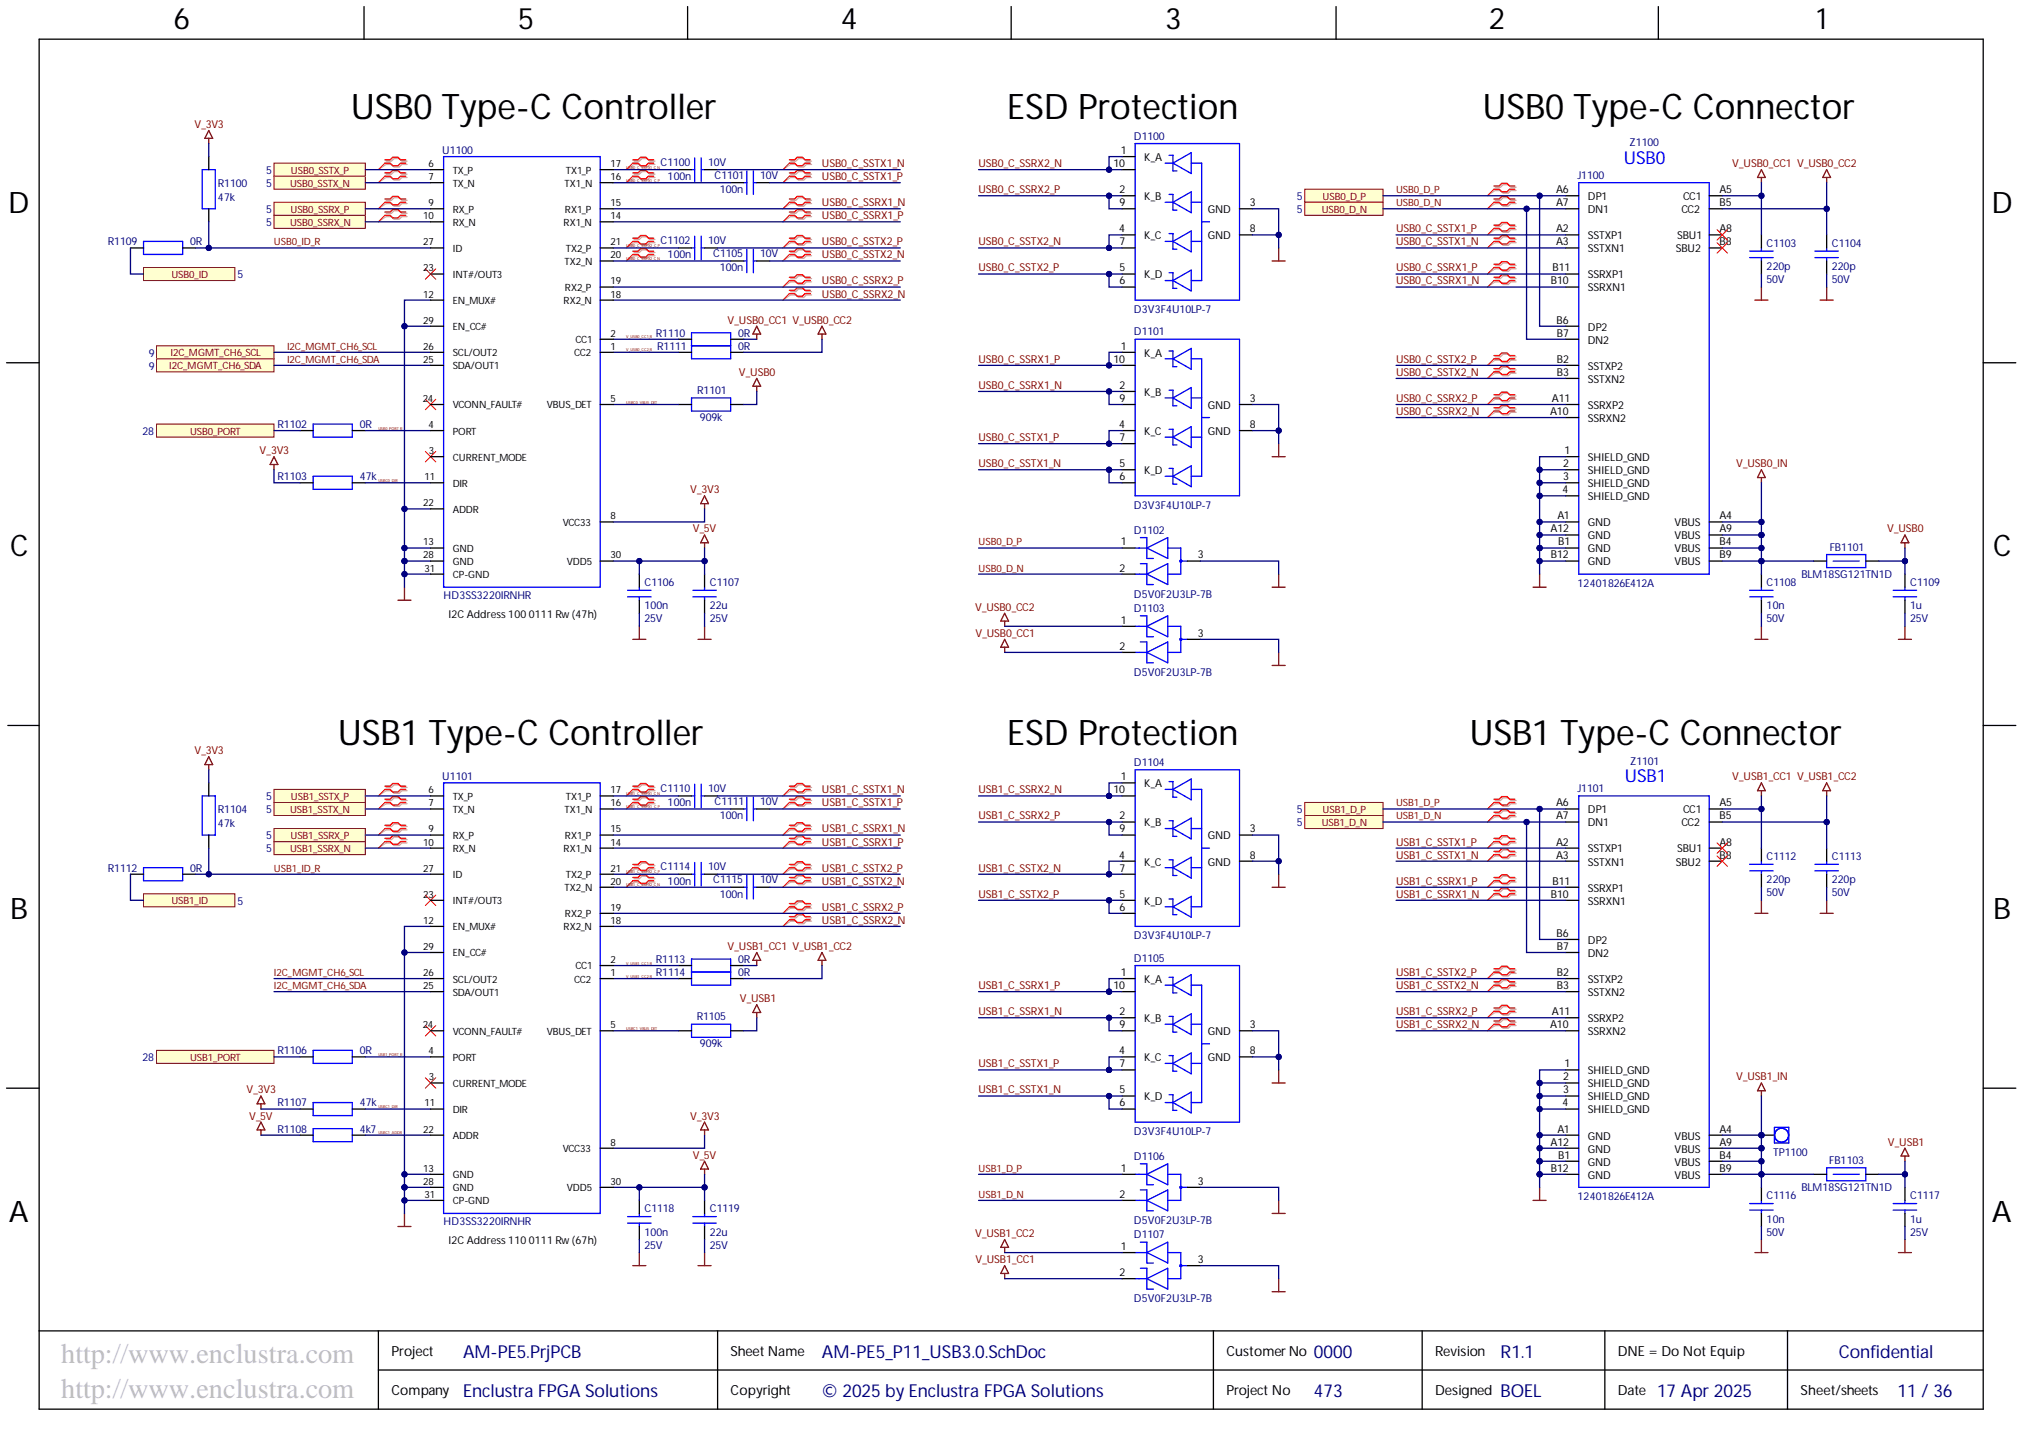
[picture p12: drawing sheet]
<svg xmlns="http://www.w3.org/2000/svg" width="393mm" height="282mm" viewBox="0 0 393 282" stroke-linecap="round" stroke-linejoin="round" font-family="sans-serif">
<defs><g id="words">
<g font-size="6.8">
<text x="68.2" y="23.2">USB0 Type-C Controller</text>
<text x="195.7" y="23.2">ESD Protection</text>
<text x="288" y="23.2">USB0 Type-C Connector</text>
<text x="65.6" y="144.8">USB1 Type-C Controller</text>
<text x="195.7" y="144.8">ESD Protection</text>
<text x="285.5" y="144.8">USB1 Type-C Connector</text>
</g>
<g font-size="5.7">
<text x="33.7" y="5.7">6</text>
<text x="100.6" y="5.7">5</text>
<text x="163.3" y="5.7">4</text>
<text x="226.3" y="5.7">3</text>
<text x="289.2" y="5.7">2</text>
<text x="352.8" y="5.7">1</text>
<text x="1.6" y="41.4">D</text>
<text x="386.8" y="41.4">D</text>
<text x="1.9" y="108.1">C</text>
<text x="387.2" y="108.1">C</text>
<text x="1.9" y="178.5">B</text>
<text x="387.2" y="178.5">B</text>
<text x="1.7" y="237.3">A</text>
<text x="386.9" y="237.3">A</text>
</g>
<g font-size="5.5" fill="#c0c0c0">
<text x="11.9" y="264.7">http://www.enclustra.com</text>
<text x="11.9" y="271.5">http://www.enclustra.com</text>
</g>
<g font-size="3.5" fill="#00f">
<text x="315.5" y="31.9">USB0</text>
<text x="315.6" y="152">USB1</text>
</g>
<g font-size="3.5" fill="#000080">
<text x="90" y="263.8">AM-PE5.PrjPCB</text>
<text x="159.7" y="263.8">AM-PE5_P11_USB3.0.SchDoc</text>
<text x="255.2" y="263.8">0000</text>
<text x="357.2" y="263.8">Confidential</text>
<text x="90" y="271.4">Enclustra FPGA Solutions</text>
<text x="159.7" y="271.4">© 2025 by Enclustra FPGA Solutions</text>
<text x="255.2" y="271.4">473</text>
<text x="291.5" y="271.4">BOEL</text>
<text x="321.9" y="271.4">17 Apr 2025</text>
<text x="368.6" y="271.4">11 / 36</text>
</g>
<text font-size="3.5" fill="#00007c" x="291.5" y="263.8">R1.1</text>
<g font-size="2.7">
<text x="76" y="263.4">Project</text>
<text x="141.9" y="263.4">Sheet Name</text>
<text x="238.2" y="263.4">CustomerNo</text>
<text x="278.8" y="263.4">Revision</text>
<text x="314.3" y="263.4">DNE = Do Not Equip</text>
<text x="76" y="271">Company</text>
<text x="141.9" y="271">Copyright</text>
<text x="238.2" y="271">Project No</text>
<text x="278.8" y="271">Designed</text>
<text x="314.3" y="271">Date</text>
<text x="349.7" y="271">Sheet/sheets</text>
</g>
<g font-size="2.1" fill="#800000">
<text x="37.8" y="24.8">V_3V3</text>
<text x="159.7" y="32.4">USB0_C_SSTX1_N</text>
<text x="159.7" y="35">USB0_C_SSTX1_P</text>
<text x="190.1" y="32.4">USB0_C_SSRX2_N</text>
<text x="336.5" y="32.4">V_USB0_CC1 V_USB0_CC2</text>
<text x="159.7" y="40.1">USB0_C_SSRX1_N</text>
<text x="190.1" y="37.5">USB0_C_SSRX2_P</text>
<text x="159.7" y="47.7">USB0_C_SSTX2_P</text>
<text x="159.7" y="42.6">USB0_C_SSRX1_P</text>
<text x="190.1" y="47.7">USB0_C_SSTX2_N</text>
<text x="271.2" y="45.1">USB0_C_SSTX1_P</text>
<text x="271.2" y="47.7">USB0_C_SSTX1_N</text>
<text x="159.7" y="50.2">USB0_C_SSTX2_N</text>
<text x="190.1" y="52.7">USB0_C_SSTX2_P</text>
<text x="271.2" y="52.7">USB0_C_SSRX1_P</text>
<text x="159.7" y="55.3">USB0_C_SSRX2_P</text>
<text x="159.7" y="57.8">USB0_C_SSRX2_N</text>
<text x="271.2" y="55.3">USB0_C_SSRX1_N</text>
<text x="141.3" y="62.9">V_USB0_CC1 V_USB0_CC2</text>
<text x="190.1" y="70.5">USB0_C_SSRX1_P</text>
<text x="271.2" y="70.5">USB0_C_SSTX2_P</text>
<text x="143.5" y="73">V_USB0</text>
<text x="190.1" y="75.5">USB0_C_SSRX1_N</text>
<text x="271.2" y="73">USB0_C_SSTX2_N</text>
<text x="271.2" y="78.1">USB0_C_SSRX2_P</text>
<text x="271.2" y="80.6">USB0_C_SSRX2_N</text>
<text x="50.4" y="88.2">V_3V3</text>
<text x="190.1" y="85.7">USB0_C_SSTX1_P</text>
<text x="134.1" y="95.8">V_3V3</text>
<text x="190.1" y="90.7">USB0_C_SSTX1_N</text>
<text x="337.2" y="90.7">V_USB0_IN</text>
<text x="134.6" y="103.4">V_5V</text>
<text x="366.6" y="103.4">V_USB0</text>
<text x="189.4" y="118.6">V_USB0_CC2</text>
<text x="189.5" y="123.7">V_USB0_CC1</text>
<text x="37.8" y="146.5">V_3V3</text>
<text x="159.7" y="154.1">USB1_C_SSTX1_N</text>
<text x="190.1" y="154.1">USB1_C_SSRX2_N</text>
<text x="336.5" y="151.6">V_USB1_CC1 V_USB1_CC2</text>
<text x="159.7" y="156.6">USB1_C_SSTX1_P</text>
<text x="159.7" y="161.7">USB1_C_SSRX1_N</text>
<text x="190.1" y="159.2">USB1_C_SSRX2_P</text>
<text x="159.7" y="164.2">USB1_C_SSRX1_P</text>
<text x="271.2" y="164.2">USB1_C_SSTX1_P</text>
<text x="271.2" y="166.8">USB1_C_SSTX1_N</text>
<text x="159.7" y="171.9">USB1_C_SSTX2_N</text>
<text x="159.7" y="169.3">USB1_C_SSTX2_P</text>
<text x="190.1" y="169.3">USB1_C_SSTX2_N</text>
<text x="271.2" y="171.9">USB1_C_SSRX1_P</text>
<text x="159.7" y="179.5">USB1_C_SSRX2_N</text>
<text x="159.7" y="176.9">USB1_C_SSRX2_P</text>
<text x="190.1" y="174.4">USB1_C_SSTX2_P</text>
<text x="271.2" y="174.4">USB1_C_SSRX1_N</text>
<text x="141.3" y="184.5">V_USB1_CC1 V_USB1_CC2</text>
<text x="271.2" y="189.6">USB1_C_SSTX2_P</text>
<text x="143.7" y="194.7">V_USB1</text>
<text x="190.1" y="192.1">USB1_C_SSRX1_P</text>
<text x="190.1" y="197.2">USB1_C_SSRX1_N</text>
<text x="271.2" y="192.1">USB1_C_SSTX2_N</text>
<text x="271.2" y="197.2">USB1_C_SSRX2_P</text>
<text x="271.2" y="199.7">USB1_C_SSRX2_N</text>
<text x="190.1" y="207.3">USB1_C_SSTX1_P</text>
<text x="337.2" y="209.9">V_USB1_IN</text>
<text x="47.9" y="212.4">V_3V3</text>
<text x="190.1" y="212.4">USB1_C_SSTX1_N</text>
<text x="48.4" y="217.5">V_5V</text>
<text x="134.1" y="217.5">V_3V3</text>
<text x="134.6" y="225.1">V_5V</text>
<text x="366.7" y="222.5">V_USB1</text>
<text x="189.4" y="240.3">V_USB1_CC2</text>
<text x="189.5" y="245.4">V_USB1_CC1</text>
</g>
<g font-size="2.1" fill="#000080">
<text x="85.9" y="29.9">U1100</text>
<text x="220.2" y="27.1">D1100</text>
<text x="316.5" y="28.4">Z1100</text>
<text x="51.7" y="33.8">5</text>
<text x="128.3" y="32.2">C1100</text>
<text x="129.7" y="35">100n</text>
<text x="137.5" y="32.2">10V</text>
<text x="138.8" y="34.7">C1101</text>
<text x="147.7" y="34.7">10V</text>
<text x="306.4" y="34.7">J1100</text>
<text x="42.3" y="36.3">R1100</text>
<text x="42.3" y="39">47k</text>
<text x="51.7" y="41.4">5</text>
<text x="51.7" y="36.3">5</text>
<text x="139.8" y="37.5">100n</text>
<text x="251.9" y="38.9">5</text>
<text x="251.9" y="41.4">5</text>
<text x="21" y="47.7">R1109</text>
<text x="36.9" y="47.7">0R</text>
<text x="51.7" y="43.9">5</text>
<text x="128.3" y="47.4">C1102</text>
<text x="137.5" y="47.4">10V</text>
<text x="343.2" y="47.9">C1103</text>
<text x="355.8" y="47.9">C1104</text>
<text x="129.7" y="50.2">100n</text>
<text x="138.5" y="49.9">C1105</text>
<text x="139.8" y="52.7">100n</text>
<text x="147.7" y="49.9">10V</text>
<text x="343.2" y="52.5">220p</text>
<text x="355.8" y="52.5">220p</text>
<text x="46.1" y="54.1">5</text>
<text x="343.2" y="55">50V</text>
<text x="355.8" y="55">50V</text>
<text x="127.4" y="65.4">R1110</text>
<text x="143.4" y="65.4">0R</text>
<text x="220.2" y="60.8">D3V3F4U10LP-7</text>
<text x="220.2" y="65.1">D1101</text>
<text x="28.9" y="69.3">9</text>
<text x="28.9" y="71.8">9</text>
<text x="127.7" y="67.9">R1111</text>
<text x="143.4" y="67.9">0R</text>
<text x="135.4" y="76.6">R1101</text>
<text x="53.9" y="83.1">R1102</text>
<text x="69.9" y="83.1">0R</text>
<text x="135.9" y="81.8">909k</text>
<text x="27.7" y="84.5">28</text>
<text x="53.9" y="93.3">R1103</text>
<text x="69.9" y="93.3">47k</text>
<text x="220.2" y="98.9">D3V3F4U10LP-7</text>
<text x="220.2" y="103.7">D1102</text>
<text x="355.4" y="107">FB1101</text>
<text x="125.2" y="113.8">C1106</text>
<text x="137.9" y="113.8">C1107</text>
<text x="343.2" y="113.8">C1108</text>
<text x="349.9" y="112.2">BLM18SG121TN1D</text>
<text x="371" y="113.8">C1109</text>
<text x="86.2" y="116.3">HD3SS3220IRNHR</text>
<text x="125.2" y="118.4">100n</text>
<text x="137.9" y="118.4">22u</text>
<text x="220.2" y="116.1">D5V0F2U3LP-7B</text>
<text x="220.2" y="118.9">D1103</text>
<text x="306.4" y="114.1">12401826E412A</text>
<text x="343.2" y="118.4">10n</text>
<text x="371" y="118.4">1u</text>
<text x="125.2" y="120.9">25V</text>
<text x="137.9" y="120.9">25V</text>
<text x="343.2" y="120.9">50V</text>
<text x="371" y="120.9">25V</text>
<text x="220.2" y="131.3">D5V0F2U3LP-7B</text>
<text x="220.2" y="148.8">D1104</text>
<text x="316.6" y="148.5">Z1101</text>
<text x="51.7" y="155.5">5</text>
<text x="85.9" y="151.6">U1101</text>
<text x="128.3" y="153.9">C1110</text>
<text x="137.5" y="153.9">10V</text>
<text x="306.4" y="153.9">J1101</text>
<text x="42.3" y="157.9">R1104</text>
<text x="42.3" y="160.7">47k</text>
<text x="51.7" y="158">5</text>
<text x="129.7" y="156.6">100n</text>
<text x="138.8" y="156.4">C1111</text>
<text x="139.8" y="159.2">100n</text>
<text x="147.7" y="156.4">10V</text>
<text x="251.9" y="158">5</text>
<text x="251.9" y="160.5">5</text>
<text x="51.7" y="165.6">5</text>
<text x="51.7" y="163.1">5</text>
<text x="343.2" y="167">C1112</text>
<text x="355.8" y="167">C1113</text>
<text x="21" y="169.3">R1112</text>
<text x="36.9" y="169.3">0R</text>
<text x="128.3" y="169.1">C1114</text>
<text x="129.7" y="171.9">100n</text>
<text x="137.5" y="169.1">10V</text>
<text x="138.5" y="171.6">C1115</text>
<text x="147.7" y="171.6">10V</text>
<text x="343.2" y="171.6">220p</text>
<text x="355.8" y="171.6">220p</text>
<text x="46.1" y="175.7">5</text>
<text x="139.8" y="174.4">100n</text>
<text x="343.2" y="174.1">50V</text>
<text x="355.8" y="174.1">50V</text>
<text x="220.2" y="182.5">D3V3F4U10LP-7</text>
<text x="127.4" y="187.1">R1113</text>
<text x="127.4" y="189.6">R1114</text>
<text x="143.4" y="187.1">0R</text>
<text x="143.4" y="189.6">0R</text>
<text x="220.2" y="186.8">D1105</text>
<text x="135.3" y="198.2">R1105</text>
<text x="135.9" y="203.4">909k</text>
<text x="27.7" y="206.2">28</text>
<text x="53.9" y="204.8">R1106</text>
<text x="69.9" y="204.8">0R</text>
<text x="53.9" y="214.9">R1107</text>
<text x="69.9" y="214.9">47k</text>
<text x="53.9" y="220">R1108</text>
<text x="69.9" y="220">4k7</text>
<text x="220.2" y="220.5">D3V3F4U10LP-7</text>
<text x="220.2" y="225.3">D1106</text>
<text x="344.4" y="224.6">TP1100</text>
<text x="355.3" y="226.1">FB1103</text>
<text x="306.4" y="233.2">12401826E412A</text>
<text x="343.2" y="232.9">C1116</text>
<text x="349.9" y="231.3">BLM18SG121TN1D</text>
<text x="371" y="232.9">C1117</text>
<text x="86.2" y="238">HD3SS3220IRNHR</text>
<text x="125.2" y="235.5">C1118</text>
<text x="137.9" y="235.5">C1119</text>
<text x="220.2" y="237.8">D5V0F2U3LP-7B</text>
<text x="343.2" y="237.5">10n</text>
<text x="371" y="237.5">1u</text>
<text x="125.2" y="242.6">25V</text>
<text x="125.2" y="240">100n</text>
<text x="137.9" y="242.6">25V</text>
<text x="137.9" y="240">22u</text>
<text x="220.2" y="240.5">D1107</text>
<text x="343.2" y="240">50V</text>
<text x="371" y="240">25V</text>
<text x="220.2" y="253">D5V0F2U3LP-7B</text>
</g>
<g font-size="2.1">
<text x="217.7" y="29.9">1</text>
<text x="216.3" y="32.4">10</text>
<text x="222.3" y="31.3">K_A</text>
<text x="217.5" y="40.1">9</text>
<text x="217.5" y="37.5">2</text>
<text x="222.3" y="38.9">K_B</text>
<text x="234.6" y="41.4">GND</text>
<text x="242.8" y="40.1">3</text>
<text x="302.3" y="37.5">A6</text>
<text x="302.3" y="40.1">A7</text>
<text x="308.4" y="38.9">DP1</text>
<text x="308.4" y="41.4">DN1</text>
<text x="326.6" y="41.4">CC2</text>
<text x="326.9" y="38.9">CC1</text>
<text x="334" y="37.5">A5</text>
<text x="334" y="40.1">B5</text>
<text x="217.4" y="45.1">4</text>
<text x="217.5" y="47.7">7</text>
<text x="222.3" y="46.5">K_C</text>
<text x="234.6" y="46.5">GND</text>
<text x="242.8" y="45.1">8</text>
<text x="302.3" y="45.1">A2</text>
<text x="302.3" y="47.7">A3</text>
<text x="308.4" y="46.5">SSTXP1</text>
<text x="325.8" y="46.5">SBU1</text>
<text x="334" y="45.1">A8</text>
<text x="334" y="47.7">B8</text>
<text x="217.5" y="52.7">5</text>
<text x="301.6" y="52.7">B11</text>
<text x="308.4" y="49">SSTXN1</text>
<text x="325.5" y="49">SBU2</text>
<text x="217.5" y="55.3">6</text>
<text x="222.3" y="54.1">K_D</text>
<text x="301.3" y="55.3">B10</text>
<text x="308.4" y="54.1">SSRXP1</text>
<text x="308.4" y="56.6">SSRXN1</text>
<text x="302.4" y="62.9">B6</text>
<text x="302.4" y="65.4">B7</text>
<text x="308.4" y="64.2">DP2</text>
<text x="216.3" y="70.5">10</text>
<text x="217.7" y="67.9">1</text>
<text x="222.3" y="69.3">K_A</text>
<text x="302.4" y="70.5">B2</text>
<text x="308.4" y="66.7">DN2</text>
<text x="308.4" y="71.8">SSTXP2</text>
<text x="217.5" y="75.5">2</text>
<text x="222.3" y="76.9">K_B</text>
<text x="302.4" y="73">B3</text>
<text x="308.4" y="74.4">SSTXN2</text>
<text x="217.4" y="83.1">4</text>
<text x="217.5" y="78.1">9</text>
<text x="234.6" y="79.4">GND</text>
<text x="242.8" y="78.1">3</text>
<text x="242.8" y="83.1">8</text>
<text x="301.1" y="80.6">A10</text>
<text x="301.4" y="78.1">A11</text>
<text x="308.4" y="79.4">SSRXP2</text>
<text x="308.4" y="82">SSRXN2</text>
<text x="217.5" y="85.7">7</text>
<text x="222.3" y="84.5">K_C</text>
<text x="234.6" y="84.5">GND</text>
<text x="303.9" y="88.2">1</text>
<text x="308.4" y="89.6">SHIELD_GND</text>
<text x="217.5" y="90.7">5</text>
<text x="217.5" y="93.3">6</text>
<text x="222.3" y="92.1">K_D</text>
<text x="303.5" y="95.8">4</text>
<text x="303.6" y="90.7">2</text>
<text x="303.6" y="93.3">3</text>
<text x="308.4" y="92.1">SHIELD_GND</text>
<text x="308.4" y="94.6">SHIELD_GND</text>
<text x="302.5" y="100.9">A1</text>
<text x="308.4" y="97.2">SHIELD_GND</text>
<text x="334" y="100.9">A4</text>
<text x="217.7" y="106">1</text>
<text x="301.2" y="103.4">A12</text>
<text x="302.7" y="106">B1</text>
<text x="308.4" y="102.2">GND</text>
<text x="308.4" y="104.8">GND</text>
<text x="308.4" y="107.3">GND</text>
<text x="325.2" y="102.2">VBUS</text>
<text x="325.2" y="104.8">VBUS</text>
<text x="325.2" y="107.3">VBUS</text>
<text x="334" y="103.4">A9</text>
<text x="334" y="106">B4</text>
<text x="217.5" y="111">2</text>
<text x="232.7" y="108.5">3</text>
<text x="301.3" y="108.5">B12</text>
<text x="308.4" y="109.8">GND</text>
<text x="325.2" y="109.8">VBUS</text>
<text x="334" y="108.5">B9</text>
<text x="87.1" y="120">I2C Address1000111 Rw(47h)</text>
<text x="217.7" y="121.2">1</text>
<text x="232.7" y="123.7">3</text>
<text x="217.5" y="126.2">2</text>
<text x="216.3" y="154.1">10</text>
<text x="217.7" y="151.6">1</text>
<text x="222.3" y="152.9">K_A</text>
<text x="217.5" y="161.7">9</text>
<text x="217.5" y="159.2">2</text>
<text x="222.3" y="160.5">K_B</text>
<text x="242.8" y="161.7">3</text>
<text x="302.3" y="156.6">A6</text>
<text x="302.3" y="159.2">A7</text>
<text x="308.4" y="158">DP1</text>
<text x="308.4" y="160.5">DN1</text>
<text x="326.6" y="160.5">CC2</text>
<text x="326.9" y="158">CC1</text>
<text x="334" y="156.6">A5</text>
<text x="334" y="159.2">B5</text>
<text x="217.4" y="166.8">4</text>
<text x="234.6" y="163.1">GND</text>
<text x="242.8" y="166.8">8</text>
<text x="302.3" y="164.2">A2</text>
<text x="302.3" y="166.8">A3</text>
<text x="308.4" y="165.6">SSTXP1</text>
<text x="325.8" y="165.6">SBU1</text>
<text x="334" y="164.2">A8</text>
<text x="334" y="166.8">B8</text>
<text x="217.5" y="169.3">7</text>
<text x="222.3" y="168.1">K_C</text>
<text x="234.6" y="168.1">GND</text>
<text x="301.6" y="171.9">B11</text>
<text x="308.4" y="168.1">SSTXN1</text>
<text x="308.4" y="173.2">SSRXP1</text>
<text x="325.5" y="168.1">SBU2</text>
<text x="217.5" y="174.4">5</text>
<text x="217.5" y="176.9">6</text>
<text x="222.3" y="175.7">K_D</text>
<text x="301.3" y="174.4">B10</text>
<text x="308.4" y="175.7">SSRXN1</text>
<text x="302.4" y="182">B6</text>
<text x="302.4" y="184.5">B7</text>
<text x="308.4" y="183.3">DP2</text>
<text x="308.4" y="185.9">DN2</text>
<text x="217.7" y="189.6">1</text>
<text x="222.3" y="190.9">K_A</text>
<text x="302.4" y="189.6">B2</text>
<text x="308.4" y="190.9">SSTXP2</text>
<text x="216.3" y="192.1">10</text>
<text x="217.5" y="197.2">2</text>
<text x="301.4" y="197.2">A11</text>
<text x="302.4" y="192.1">B3</text>
<text x="308.4" y="193.5">SSTXN2</text>
<text x="217.5" y="199.7">9</text>
<text x="222.3" y="198.5">K_B</text>
<text x="234.6" y="201.1">GND</text>
<text x="242.8" y="199.7">3</text>
<text x="301.1" y="199.7">A10</text>
<text x="308.4" y="198.5">SSRXP2</text>
<text x="308.4" y="201.1">SSRXN2</text>
<text x="217.4" y="204.8">4</text>
<text x="217.5" y="207.3">7</text>
<text x="222.3" y="206.2">K_C</text>
<text x="234.6" y="206.2">GND</text>
<text x="242.8" y="204.8">8</text>
<text x="303.6" y="209.9">2</text>
<text x="303.9" y="207.3">1</text>
<text x="308.4" y="208.7">SHIELD_GND</text>
<text x="217.5" y="212.4">5</text>
<text x="217.5" y="214.9">6</text>
<text x="222.3" y="213.8">K_D</text>
<text x="303.5" y="214.9">4</text>
<text x="303.6" y="212.4">3</text>
<text x="308.4" y="211.2">SHIELD_GND</text>
<text x="308.4" y="213.8">SHIELD_GND</text>
<text x="302.5" y="220">A1</text>
<text x="308.4" y="216.3">SHIELD_GND</text>
<text x="308.4" y="221.4">GND</text>
<text x="325.2" y="221.4">VBUS</text>
<text x="334" y="220">A4</text>
<text x="217.7" y="227.6">1</text>
<text x="301.2" y="222.5">A12</text>
<text x="301.3" y="227.6">B12</text>
<text x="302.7" y="225.1">B1</text>
<text x="308.4" y="223.9">GND</text>
<text x="308.4" y="226.4">GND</text>
<text x="325.2" y="223.9">VBUS</text>
<text x="325.2" y="226.4">VBUS</text>
<text x="334" y="222.5">A9</text>
<text x="334" y="225.1">B4</text>
<text x="334" y="227.6">B9</text>
<text x="217.5" y="232.7">2</text>
<text x="232.7" y="230.1">3</text>
<text x="308.4" y="229">GND</text>
<text x="325.2" y="229">VBUS</text>
<text x="87.1" y="241.6">I2C Address1100111 Rw(67h)</text>
<text x="217.7" y="242.8">1</text>
<text x="232.7" y="245.4">3</text>
<text x="217.5" y="247.9">2</text>
</g>
<g font-size="1.9" fill="#800000">
<text x="56.5" y="33.7">USB0_SSTX_P</text>
<text x="56.3" y="36.3">USB0_SSTX_N</text>
<text x="56.4" y="41.3">USB0_SSRX_P</text>
<text x="256.7" y="41.3">USB0_D_N</text>
<text x="256.9" y="38.8">USB0_D_P</text>
<text x="271.2" y="37.5">USB0_D_P</text>
<text x="271.2" y="40.1">USB0_D_N</text>
<text x="53.2" y="47.7">USB0_ID_R</text>
<text x="56.3" y="43.9">USB0_SSRX_N</text>
<text x="33.3" y="54">USB0_ID</text>
<text x="32.9" y="71.7">I2C_MGMT_CH6_SDA</text>
<text x="33.1" y="69.2">I2C_MGMT_CH6_SCL</text>
<text x="55.8" y="67.9">I2C_MGMT_CH6_SCL</text>
<text x="55.8" y="70.5">I2C_MGMT_CH6_SDA</text>
<text x="36.9" y="84.4">USB0_PORT</text>
<text x="190.1" y="106">USB0_D_P</text>
<text x="190.1" y="111">USB0_D_N</text>
<text x="56.5" y="155.4">USB1_SSTX_P</text>
<text x="56.3" y="157.9">USB1_SSTX_N</text>
<text x="256.7" y="160.4">USB1_D_N</text>
<text x="256.9" y="157.9">USB1_D_P</text>
<text x="271.2" y="156.6">USB1_D_P</text>
<text x="271.2" y="159.2">USB1_D_N</text>
<text x="56.3" y="165.5">USB1_SSRX_N</text>
<text x="56.4" y="163">USB1_SSRX_P</text>
<text x="53.2" y="169.3">USB1_ID_R</text>
<text x="33.3" y="175.7">USB1_ID</text>
<text x="53.2" y="189.6">I2C_MGMT_CH6_SCL</text>
<text x="53.2" y="192.1">I2C_MGMT_CH6_SDA</text>
<text x="36.9" y="206.1">USB1_PORT</text>
<text x="190.1" y="227.6">USB1_D_P</text>
<text x="190.1" y="232.7">USB1_D_N</text>
</g>
<g font-size="1.9">
<text x="83.2" y="32.4">6</text>
<text x="83.2" y="35">7</text>
<text x="87.9" y="33.7">TX_P</text>
<text x="109.9" y="33.7">TX1_P</text>
<text x="118.6" y="32.4">17</text>
<text x="118.6" y="35">16</text>
<text x="83.2" y="40.1">9</text>
<text x="87.9" y="36.3">TX_N</text>
<text x="87.9" y="41.3">RX_P</text>
<text x="109.7" y="36.3">TX1_N</text>
<text x="109.7" y="41.3">RX1_P</text>
<text x="118.6" y="40.1">15</text>
<text x="82.2" y="42.6">10</text>
<text x="82.2" y="47.7">27</text>
<text x="87.9" y="43.9">RX_N</text>
<text x="109.5" y="43.9">RX1_N</text>
<text x="118.6" y="42.6">14</text>
<text x="118.6" y="47.7">21</text>
<text x="82.2" y="52.7">23</text>
<text x="87.9" y="54">INT#/OUT3</text>
<text x="87.9" y="48.9">ID</text>
<text x="109.7" y="51.5">TX2_N</text>
<text x="109.9" y="48.9">TX2_P</text>
<text x="118.6" y="50.2">20</text>
<text x="82.2" y="57.8">12</text>
<text x="87.9" y="59.1">EN_MUX#</text>
<text x="109.5" y="59.1">RX2_N</text>
<text x="109.7" y="56.5">RX2_P</text>
<text x="118.6" y="57.8">18</text>
<text x="118.6" y="55.3">19</text>
<text x="82.2" y="62.9">29</text>
<text x="87.9" y="64.1">EN_CC#</text>
<text x="118.6" y="65.4">2</text>
<text x="82.2" y="70.5">25</text>
<text x="82.2" y="67.9">26</text>
<text x="87.9" y="71.7">SDA/OUT1</text>
<text x="87.9" y="69.2">SCL/OUT2</text>
<text x="111.5" y="69.2">CC2</text>
<text x="111.8" y="66.7">CC1</text>
<text x="118.6" y="67.9">1</text>
<text x="82.1" y="78.1">24</text>
<text x="83.2" y="83.1">4</text>
<text x="87.9" y="79.3">VCONN_FAULT#</text>
<text x="106.2" y="79.3">VBUS_DET</text>
<text x="118.6" y="78.1">5</text>
<text x="83.3" y="88.2">3</text>
<text x="87.9" y="89.5">CURRENT_MODE</text>
<text x="87.9" y="84.4">PORT</text>
<text x="82.5" y="93.3">11</text>
<text x="87.9" y="94.5">DIR</text>
<text x="82.2" y="98.3">22</text>
<text x="87.9" y="99.6">ADDR</text>
<text x="118.6" y="100.9">8</text>
<text x="82.2" y="106">13</text>
<text x="87.9" y="107.2">GND</text>
<text x="109.3" y="102.1">VCC33</text>
<text x="82.2" y="108.5">28</text>
<text x="82.5" y="111">31</text>
<text x="87.9" y="109.8">GND</text>
<text x="87.9" y="112.3">CP-GND</text>
<text x="110.1" y="109.8">VDD5</text>
<text x="118.6" y="108.5">30</text>
<text x="83.2" y="154.1">6</text>
<text x="87.9" y="155.4">TX_P</text>
<text x="109.9" y="155.4">TX1_P</text>
<text x="118.6" y="154.1">17</text>
<text x="83.2" y="156.6">7</text>
<text x="83.2" y="161.7">9</text>
<text x="87.9" y="157.9">TX_N</text>
<text x="109.7" y="157.9">TX1_N</text>
<text x="118.6" y="156.6">16</text>
<text x="118.6" y="161.7">15</text>
<text x="82.2" y="164.2">10</text>
<text x="87.9" y="165.5">RX_N</text>
<text x="87.9" y="163">RX_P</text>
<text x="109.5" y="165.5">RX1_N</text>
<text x="109.7" y="163">RX1_P</text>
<text x="118.6" y="164.2">14</text>
<text x="82.2" y="169.3">27</text>
<text x="87.9" y="170.6">ID</text>
<text x="109.7" y="173.1">TX2_N</text>
<text x="109.9" y="170.6">TX2_P</text>
<text x="118.6" y="171.9">20</text>
<text x="118.6" y="169.3">21</text>
<text x="82.2" y="174.4">23</text>
<text x="82.2" y="179.5">12</text>
<text x="87.9" y="175.7">INT#/OUT3</text>
<text x="109.7" y="178.2">RX2_P</text>
<text x="118.6" y="179.5">18</text>
<text x="118.6" y="176.9">19</text>
<text x="82.2" y="184.5">29</text>
<text x="87.9" y="180.7">EN_MUX#</text>
<text x="87.9" y="185.8">EN_CC#</text>
<text x="109.5" y="180.7">RX2_N</text>
<text x="82.2" y="189.6">26</text>
<text x="87.9" y="190.9">SCL/OUT2</text>
<text x="111.5" y="190.9">CC2</text>
<text x="111.8" y="188.3">CC1</text>
<text x="118.6" y="189.6">1</text>
<text x="118.6" y="187.1">2</text>
<text x="82.2" y="192.1">25</text>
<text x="87.9" y="193.4">SDA/OUT1</text>
<text x="82.1" y="199.7">24</text>
<text x="87.9" y="201">VCONN_FAULT#</text>
<text x="106.2" y="201">VBUS_DET</text>
<text x="118.6" y="199.7">5</text>
<text x="83.2" y="204.8">4</text>
<text x="83.3" y="209.9">3</text>
<text x="87.9" y="206.1">PORT</text>
<text x="82.5" y="214.9">11</text>
<text x="87.9" y="211.1">CURRENT_MODE</text>
<text x="82.2" y="220">22</text>
<text x="87.9" y="221.3">ADDR</text>
<text x="87.9" y="216.2">DIR</text>
<text x="82.2" y="227.6">13</text>
<text x="109.3" y="223.8">VCC33</text>
<text x="118.6" y="222.5">8</text>
<text x="82.2" y="230.1">28</text>
<text x="82.5" y="232.7">31</text>
<text x="87.9" y="228.9">GND</text>
<text x="87.9" y="231.4">GND</text>
<text x="87.9" y="233.9">CP-GND</text>
<text x="110.1" y="231.4">VDD5</text>
<text x="118.6" y="230.1">30</text>
</g>
<g font-size=".8" fill="#800000">
<text x="121.7" y="35.3">USB0_C_SSTX1_C_P</text>
<text x="121.7" y="32.8">USB0_C_SSTX1_C_N</text>
<text x="121.7" y="48">USB0_C_SSTX2_C_P</text>
<text x="121.7" y="50.5">USB0_C_SSTX2_C_N</text>
<text x="121.7" y="65.7">V_USB0_CC1_R</text>
<text x="121.7" y="68.3">V_USB0_CC2_R</text>
<text x="73.5" y="83.5">USB0_PORT_R</text>
<text x="121.7" y="78.4">USBC0_VBUS_DET</text>
<text x="73.5" y="93.6">USBC0_DIR</text>
<text x="121.7" y="154.4">USB1_C_SSTX1_C_N</text>
<text x="121.7" y="157">USB1_C_SSTX1_C_P</text>
<text x="121.7" y="169.7">USB1_C_SSTX2_C_P</text>
<text x="121.7" y="172.2">USB1_C_SSTX2_C_N</text>
<text x="121.7" y="187.4">V_USB1_CC1_R</text>
<text x="121.7" y="189.9">V_USB1_CC2_R</text>
<text x="121.7" y="200.1">USBC1_VBUS_DET</text>
<text x="73.5" y="205.1">USB1_PORT_R</text>
<text x="73.5" y="215.3">USBC1_DIR</text>
<text x="73.5" y="220.3">USBC1_ADDR</text>
</g>
</g></defs>
<g fill="none" stroke="#000" stroke-width=".25">
<path d="M7.6 7.6h377.6v266.1h-377.6zM70.7 1.3v6.3M133.6 1.3v6.3M196.4 1.3v6.3M259.5 1.3v6.3M322.1 1.3v6.3M1.3 70.5h6.3M385.2 70.5h6.4M1.5 140.9h6.1M385.2 140.9h6.4M1.3 211.4h6.3M385.2 211.4h6.4"/>
<path d="M7.6 258.5h377.6M73.5 258.5v15.2M139.4 258.5v15.2M235.7 258.5v15.2M276.3 258.5v15.2M311.7 258.5v15.2M347.2 258.5v15.2M73.5 266.1h311.7"/>
</g>
<path d="M53.2 41.8h17.8v2.6h-17.8z" fill-rule="evenodd" fill="#ffffd0"/>
<path d="M53.2 41.8h17.8v2.6h-17.8z" fill="none" stroke="#800000" stroke-width=".19"/>
<path d="M53.2 39.3h17.8v2.5h-17.8z" fill-rule="evenodd" fill="#ffffd0"/>
<path d="M53.2 39.3h17.8v2.5h-17.8z" fill="none" stroke="#800000" stroke-width=".19"/>
<path d="M53.2 34.2h17.8v2.6h-17.8z" fill-rule="evenodd" fill="#ffffd0"/>
<path d="M53.2 34.2h17.8v2.6h-17.8z" fill="none" stroke="#800000" stroke-width=".19"/>
<path d="M53.2 31.7h17.8v2.5h-17.8z" fill-rule="evenodd" fill="#ffffd0"/>
<path d="M53.2 31.7h17.8v2.5h-17.8z" fill="none" stroke="#800000" stroke-width=".19"/>
<g fill="none" stroke="#800000" stroke-width=".25">
<path d="M247.1 50.7h2.5M248.4 48.2v2.5M147 73.5l.8 1.5h-1.6zM147 75v1M53.2 88.7l.8 1.5h-1.5zM53.2 90.2v1.1M136.9 96.3l.7 1.5h-1.5zM136.9 97.8v1.1M247.1 88.7h2.5M248.4 86.2v2.5M77.3 116.6h2.5M78.6 114.1v2.5"/>
<path d="M136.9 105.4v1.1M136.9 103.9l.7 1.5h-1.5zM247.1 114.1h2.5M248.4 111.5v2.6"/>
</g>
<g fill="none" stroke="#00f" stroke-width=".25">
<path d="M220.5 27.9h20.3v30.4h-20.3zM226.3 39.3h1.5M226.3 31.7h1.5M227.1 37.8h.7v3h.8M227.1 30.2h.7v3h.8M227.8 31.7l3.6-2v4zM227.8 39.3l3.6-2v4zM231.4 31.7h2v22.8h-2M231.4 39.3h2M306.7 35.5h25.3v76h-25.3zM134.3 48.2h.6M134.9 45.9v4.5"/>
<path d="M136.2 48.2h.7M136.2 45.9v4.5M144.5 50.7h.6M145.1 48.4v4.6M146.3 50.7h.7M146.3 48.4v4.6M226.3 46.9h1.5M226.3 54.5h1.5M227.1 45.4h.7v3h.8M227.1 53h.7v3h.8M227.8 54.5l3.6-2v4zM227.8 46.9l3.6-2v4z"/>
<path d="M231.4 46.9h2M233.4 43.1h1.5M134.3 77.3h7.6v2.5h-7.6zM220.5 65.9h20.3v30.4h-20.3zM226.3 77.3h1.5M226.3 69.7h1.5M227.1 68.2h.7v3h.8M227.1 75.8h.7v3h.8M227.8 69.7l3.6-2v4zM227.8 77.3l3.6-2v4zM231.4 69.7h2v22.8h-2M231.4 77.3h2"/>
<path d="M60.8 92.5h7.6v2.6h-7.6zM226.3 92.5h1.5M226.3 84.9h1.5M227.1 83.4h.7v3h.8M227.1 91h.7v3h.8M227.8 84.9l3.6-2v4zM227.8 92.5l3.6-2v4zM231.4 84.9h2M233.4 81.1h1.5M220.5 111.5h2.3M220.5 106.5h2.3M221.5 109.5h1.3v4.1h1.2"/>
<path d="M221.5 104.4h1.3v4.1h1.2M222.8 106.5l4-2.1v4.1zM222.8 111.5l4-2v4.1zM226.8 106.5h2.6v5h-2.6M229.4 109h1.2"/>
<circle cx="229.4" cy="109" r=".18"/>
</g>
<g fill="none" stroke="#000" stroke-width=".25">
<path d="M218 30.4h2.5M218 38h2.5M218 33h2.5M304.1 38h2.6M332 38h2.5M131.8 48.2h2.5M136.9 48.2h2.5M141.9 50.7h2.6M147 50.7h2.5M218 48.2h2.5M218 40.6h2.5M218 45.6h2.5"/>
<path d="M218 53.2h2.5M218 55.8h2.5M240.8 40.6h2.5M240.8 45.6h2.5M304.1 48.2h2.6M304.1 40.6h2.6M304.1 45.6h2.6M304.1 53.2h2.6M304.1 55.8h2.6M332 48.2h2.5M332 40.6h2.5M332 45.6h2.5"/>
<path d="M131.8 78.6h2.5M141.9 78.6h2.6M218 78.6h2.5M218 68.4h2.5M218 76h2.5M218 71h2.5M240.8 78.6h2.5M304.1 78.6h2.6M304.1 71h2.6M304.1 63.4h2.6M304.1 65.9h2.6M304.1 73.5h2.6"/>
<path d="M58.3 93.8h2.5M68.4 93.8h2.6M218 93.8h2.5M218 83.6h2.5M218 86.2h2.5M218 91.3h2.5M240.8 83.6h2.5M304.1 93.8h2.6M304.1 91.3h2.6M304.1 81.1h2.6M304.1 88.7h2.6M304.1 96.3h2.6"/>
<path d="M218 106.5h2.5M218 111.5h2.5M230.6 109h2.6M304.1 106.5h2.6M304.1 109h2.6M304.1 101.4h2.6M304.1 103.9h2.6M332 106.5h2.5M332 109h2.5M332 101.4h2.5M332 103.9h2.5"/>
</g>
<g fill="none" stroke="#f00" stroke-width=".19">
<path d="M74.8 31.7l-1.3 1.3M74.8 34.2l-1.3 1.3M74.8 39.3l-1.3 1.3M290.2 36.8l-1.3 1.2M290.2 39.3l-1.3 1.3M74.8 41.8l-1.3 1.3M82.6 52.2l2 2M84.6 52.2l-2 2M122.9 49.4l-1.2 1.3M122.9 46.9l-1.2 1.3M153.3 46.9l-1.2 1.3M153.3 49.4l-1.2 1.3"/>
<path d="M153.3 54.5l-1.2 1.3M153.3 57l-1.2 1.3M290.2 44.4l-1.3 1.2M290.2 46.9l-1.3 1.3M290.2 52l-1.3 1.2M290.2 54.5l-1.3 1.3M82.6 77.6l2 2M84.6 77.6l-2 2M290.2 79.8l-1.3 1.3M290.2 77.3l-1.3 1.3M290.2 72.2l-1.3 1.3M290.2 69.7l-1.3 1.3"/>
<path d="M82.6 87.7l2 2M84.6 87.7l-2 2"/>
</g>
<g fill="none" stroke="#d0a3a3" stroke-width=".25">
<path d="M75 31.3h1l.5-.5h1.1l.5 .5h1M75 31.9h1l.5 .5h1.1l.5-.5h1M75 33.8h1l.5-.5h1.1l.5 .5h1M75 34.5h1l.5 .5h1.1l.5-.5h1M75 38.9h1l.5-.5h1.1l.5 .5h1M75 39.5h1l.5 .6h1.1l.5-.6h1M290.4 36.4h1.1l.5-.5h1l.5 .5h1M290.4 37h1.1l.5 .5h1l.5-.5h1M290.4 38.9h1.1l.5-.5h1l.5 .5h1M290.4 39.5h1.1l.5 .6h1l.5-.6h1M75 41.4h1l.5-.5h1.1l.5 .5h1M75 42.1h1l.5 .5h1.1l.5-.5h1"/>
<path d="M123.2 46.5h1l.5-.5h1l.5 .5h1M123.2 47.1h1l.5 .6h1l.5-.6h1M123.2 49.1h1l.5-.6h1l.5 .6h1M123.2 49.7h1l.5 .5h1l.5-.5h1M153.6 46.5h1l.5-.5h1l.5 .5h1M153.6 47.1h1l.5 .6h1l.5-.6h1M153.6 49.1h1l.5-.6h1l.5 .6h1M153.6 49.7h1l.5 .5h1l.5-.5h1M153.6 54.1h1l.5-.5h1l.5 .5h1M153.6 54.8h1l.5 .5h1l.5-.5h1M153.6 56.7h1l.5-.6h1l.5 .6h1M153.6 57.3h1l.5 .5h1l.5-.5h1"/>
<path d="M290.4 44h1.1l.5-.5h1l.5 .5h1M290.4 44.6h1.1l.5 .5h1l.5-.5h1M290.4 46.5h1.1l.5-.5h1l.5 .5h1M290.4 47.1h1.1l.5 .6h1l.5-.6h1M290.4 51.6h1.1l.5-.5h1l.5 .5h1M290.4 52.2h1.1l.5 .5h1l.5-.5h1M290.4 54.1h1.1l.5-.5h1l.5 .5h1M290.4 54.8h1.1l.5 .5h1l.5-.5h1M290.4 79.5h1.1l.5-.5h1l.5 .5h1M290.4 76.9h1.1l.5-.5h1l.5 .5h1M290.4 77.6h1.1l.5 .5h1l.5-.5h1M290.4 71.9h1.1l.5-.5h1l.5 .5h1"/>
<path d="M290.4 72.5h1.1l.5 .5h1l.5-.5h1M290.4 69.3h1.1l.5-.5h1l.5 .5h1M290.4 70h1.1l.5 .5h1l.5-.5h1M290.4 80.1h1.1l.5 .5h1l.5-.5h1"/>
</g>
<g fill="none" stroke="#d0a3a3" stroke-width=".19">
<path d="M75 31.9l-1.5 1.1M75 34.5l-1.5 1M75 39.5l-1.5 1.1M290.4 37l-1.5 1M290.4 39.5l-1.5 1.1M75 42.1l-1.5 1M123.2 47.1l-1.5 1.1M123.2 49.7l-1.5 1M153.6 47.1l-1.5 1.1M153.6 49.7l-1.5 1M153.6 54.8l-1.5 1M153.6 57.3l-1.5 1"/>
<path d="M290.4 44.6l-1.5 1M290.4 47.1l-1.5 1.1M290.4 52.2l-1.5 1M290.4 54.8l-1.5 1M290.4 77.6l-1.5 1M290.4 72.5l-1.5 1M290.4 70l-1.5 1M290.4 80.1l-1.5 1"/>
</g>
<g fill="none" stroke="#f00" stroke-width=".25">
<path d="M74.8 31.1h1l.5-.6h1l.5 .6h1M74.8 31.7h1l.5 .5h1l.5-.5h1M74.8 33.6h1l.5-.5h1l.5 .5h1M74.8 34.2h1l.5 .5h1l.5-.5h1M74.8 38.7h1l.5-.5h1l.5 .5h1M74.8 39.3h1l.5 .5h1l.5-.5h1M290.2 36.1h1l.5-.5h1l.5 .5h1M290.2 36.8h1l.5 .5h1l.5-.5h1M290.2 38.7h1l.5-.5h1l.5 .5h1M290.2 39.3h1l.5 .5h1l.5-.5h1M74.8 41.2h1l.5-.5h1l.5 .5h1M74.8 41.8h1l.5 .5h1l.5-.5h1"/>
<path d="M122.9 46.3h1l.5-.5h1.1l.5 .5h1M122.9 46.9h1l.5 .5h1.1l.5-.5h1M122.9 48.8h1l.5-.5h1.1l.5 .5h1M122.9 49.4h1l.5 .5h1.1l.5-.5h1M153.3 46.3h1l.6-.5h1l.5 .5h1M153.3 46.9h1l.6 .5h1l.5-.5h1M153.3 48.8h1l.6-.5h1l.5 .5h1M153.3 49.4h1l.6 .5h1l.5-.5h1M153.3 53.9h1l.6-.5h1l.5 .5h1M153.3 54.5h1l.6 .5h1l.5-.5h1M153.3 56.4h1l.6-.5h1l.5 .5h1M153.3 57h1l.6 .5h1l.5-.5h1"/>
<path d="M290.2 43.7h1l.5-.5h1l.5 .5h1M290.2 44.4h1l.5 .5h1l.5-.5h1M290.2 46.3h1l.5-.5h1l.5 .5h1M290.2 46.9h1l.5 .5h1l.5-.5h1M290.2 51.3h1l.5-.5h1l.5 .5h1M290.2 52h1l.5 .5h1l.5-.5h1M290.2 53.9h1l.5-.5h1l.5 .5h1M290.2 54.5h1l.5 .5h1l.5-.5h1M290.2 79.2h1l.5-.5h1l.5 .5h1M290.2 79.8h1l.5 .6h1l.5-.6h1M290.2 76.7h1l.5-.5h1l.5 .5h1M290.2 77.3h1l.5 .5h1l.5-.5h1"/>
<path d="M290.2 71.6h1l.5-.5h1l.5 .5h1M290.2 72.2h1l.5 .5h1l.5-.5h1M290.2 69.1h1l.5-.5h1l.5 .5h1M290.2 69.7h1l.5 .5h1l.5-.5h1"/>
</g>
<path d="M253.4 36.8h15.2v2.5h-15.2z" fill-rule="evenodd" fill="#ffffd0"/>
<path d="M253.4 36.8h15.2v2.5h-15.2z" fill="none" stroke="#800000" stroke-width=".19"/>
<path d="M253.4 39.3h15.2v2.5h-15.2z" fill-rule="evenodd" fill="#ffffd0"/>
<path d="M253.4 39.3h15.2v2.5h-15.2z" fill="none" stroke="#800000" stroke-width=".19"/>
<path d="M342.1 91.3l.8 1.5h-1.5zM342.1 92.8v1M297.8 114.1h2.5M299.1 111.5v2.6M370 105.4v1.1M370 103.9l.8 1.5h-1.5zM247.1 129.3h2.5M248.4 126.7v2.6M368.8 124.2h2.5M370 121.7v2.5" fill="none" stroke="#800000" stroke-width=".25"/>
<path d="M339.9 114.7h4.5M339.9 115.9h4.5M342.1 114.1v.6M342.1 115.9v.7M354.8 107.7h7.6v2.6h-7.6zM356.1 109h5.1M367.7 114.7h4.6M367.7 115.9h4.6M370 114.1v.6M370 115.9v.7" fill="none" stroke="#00f" stroke-width=".25"/>
<path d="M342.1 111.5v2.6M342.1 116.6v2.5M352.3 109h2.5M362.4 109h2.6M370 111.5v2.6M370 116.6v2.5" fill="none" stroke="#000" stroke-width=".25"/>
<path d="M27.9 52h17.7v2.5h-17.7z" fill-rule="evenodd" fill="#ffffd0"/>
<path d="M27.9 52h17.7v2.5h-17.7z" fill="none" stroke="#800000" stroke-width=".19"/>
<path d="M39.3 33h2.5v7.6h-2.5z" fill="none" stroke="#00f" stroke-width=".25"/>
<path d="M40.6 30.4v2.6M40.6 40.6v2.5" fill="none" stroke="#000" stroke-width=".25"/>
<path d="M40.6 25.4l.7 1.5h-1.5zM40.6 26.9v1" fill="none" stroke="#800000" stroke-width=".25"/>
<path d="M30.4 82.4h22.8v2.5h-22.8z" fill-rule="evenodd" fill="#ffffd0"/>
<path d="M30.4 82.4h22.8v2.5h-22.8z" fill="none" stroke="#800000" stroke-width=".19"/>
<path d="M30.4 67.2h22.8v2.5h-22.8z" fill-rule="evenodd" fill="#ffffd0"/>
<path d="M30.4 67.2h22.8v2.5h-22.8z" fill="none" stroke="#800000" stroke-width=".19"/>
<path d="M30.4 69.7h22.8v2.5h-22.8z" fill-rule="evenodd" fill="#ffffd0"/>
<path d="M30.4 69.7h22.8v2.5h-22.8z" fill="none" stroke="#800000" stroke-width=".19"/>
<path d="M123.2 33.8h1l.5-.5h1l.5 .5h1M123.2 34.5h1l.5 .5h1l.5-.5h1M123.2 31.3h1l.5-.5h1l.5 .5h1M123.2 31.9h1l.5 .5h1l.5-.5h1M153.6 33.8h1l.5-.5h1l.5 .5h1M153.6 34.5h1l.5 .5h1l.5-.5h1M153.6 31.3h1l.5-.5h1l.5 .5h1M153.6 31.9h1l.5 .5h1l.5-.5h1M153.6 38.9h1l.5-.5h1l.5 .5h1M153.6 39.5h1l.5 .6h1l.5-.6h1M153.6 41.4h1l.5-.5h1l.5 .5h1M153.6 42.1h1l.5 .5h1l.5-.5h1" fill="none" stroke="#d0a3a3" stroke-width=".25"/>
<path d="M123.2 34.5l-1.5 1M123.2 31.9l-1.5 1.1M153.6 34.5l-1.5 1M153.6 31.9l-1.5 1.1M153.6 39.5l-1.5 1.1M153.6 42.1l-1.5 1" fill="none" stroke="#d0a3a3" stroke-width=".19"/>
<path d="M122.9 33.6h1l.5-.5h1.1l.5 .5h1M122.9 34.2h1l.5 .5h1.1l.5-.5h1M122.9 31.1h1l.5-.6h1.1l.5 .6h1M122.9 31.7h1l.5 .5h1.1l.5-.5h1M153.3 33.6h1l.6-.5h1l.5 .5h1M153.3 34.2h1l.6 .5h1l.5-.5h1M153.3 31.1h1l.6-.6h1l.5 .6h1M153.3 31.7h1l.6 .5h1l.5-.5h1M153.3 38.7h1l.6-.5h1l.5 .5h1M153.3 39.3h1l.6 .5h1l.5-.5h1M153.3 41.2h1l.6-.5h1l.5 .5h1M153.3 41.8h1l.6 .5h1l.5-.5h1" fill="none" stroke="#f00" stroke-width=".25"/>
<path d="M122.9 34.2l-1.2 1.3M122.9 31.7l-1.2 1.3M153.3 34.2l-1.2 1.3M153.3 31.7l-1.2 1.3M153.3 39.3l-1.2 1.3M153.3 41.8l-1.2 1.3" fill="none" stroke="#f00" stroke-width=".19"/>
<g fill="none" stroke="#00f" stroke-width=".25">
<path d="M134.3 33h.6M134.9 30.7v4.5M136.2 33h.7M136.2 30.7v4.5M144.5 35.5h.6M145.1 33.2v4.6M146.3 35.5h.7M146.3 33.2v4.6M121.9 114.7h4.6M121.9 115.9h4.6M124.2 114.1v.6M124.2 115.9v.7"/>
<path d="M134.6 114.7h4.5M134.6 115.9h4.5M136.9 114.1v.6M136.9 115.9v.7"/>
</g>
<path d="M131.8 33h2.5M136.9 33h2.5M141.9 35.5h2.6M147 35.5h2.5M124.2 111.5v2.6M124.2 116.6v2.5M136.9 111.5v2.6M136.9 116.6v2.5" fill="none" stroke="#000" stroke-width=".25"/>
<path d="M122.9 124.2h2.6M124.2 121.7v2.5M135.6 124.2h2.5M136.9 121.7v2.5" fill="none" stroke="#800000" stroke-width=".25"/>
<path d="M53.2 163.5h17.8v2.5h-17.8z" fill-rule="evenodd" fill="#ffffd0"/>
<path d="M53.2 163.5h17.8v2.5h-17.8z" fill="none" stroke="#800000" stroke-width=".19"/>
<path d="M53.2 161h17.8v2.5h-17.8z" fill-rule="evenodd" fill="#ffffd0"/>
<path d="M53.2 161h17.8v2.5h-17.8z" fill="none" stroke="#800000" stroke-width=".19"/>
<path d="M53.2 155.9h17.8v2.5h-17.8z" fill-rule="evenodd" fill="#ffffd0"/>
<path d="M53.2 155.9h17.8v2.5h-17.8z" fill="none" stroke="#800000" stroke-width=".19"/>
<path d="M53.2 153.3h17.8v2.6h-17.8z" fill-rule="evenodd" fill="#ffffd0"/>
<path d="M53.2 153.3h17.8v2.6h-17.8z" fill="none" stroke="#800000" stroke-width=".19"/>
<g fill="none" stroke="#800000" stroke-width=".25">
<path d="M247.1 172.4h2.5M248.4 169.8v2.6M147 195.2l.8 1.5h-1.6zM147 196.7v1M50.7 212.9l.7 1.5h-1.5zM50.7 214.4v1M136.9 218l.7 1.5h-1.5zM136.9 219.5v1M247.1 210.4h2.5M248.4 207.8v2.6M77.3 238.3h2.5M78.6 235.7v2.6"/>
<path d="M136.9 227.1v1M136.9 225.6l.7 1.5h-1.5zM247.1 235.7h2.5M248.4 233.2v2.5"/>
</g>
<g fill="none" stroke="#00f" stroke-width=".25">
<path d="M220.5 149.5h20.3v30.5h-20.3zM226.3 153.3h1.5M227.1 159.4h.7v3.1h.8M227.1 151.8h.7v3.1h.8M227.8 153.3l3.6-2v4.1zM231.4 153.3h2v22.9h-2M306.7 154.6h25.3v76.1h-25.3zM134.3 169.8h.6M134.9 167.5v4.6M136.2 169.8h.7M136.2 167.5v4.6M144.5 172.4h.6"/>
<path d="M145.1 170.1v4.5M146.3 172.4h.7M146.3 170.1v4.5M226.3 161h1.5M226.3 168.6h1.5M226.3 176.2h1.5M227.1 167h.7v3.1h.8M227.1 174.6h.7v3.1h.8M227.8 176.2l3.6-2.1v4.1zM227.8 161l3.6-2.1v4.1zM227.8 168.6l3.6-2.1v4.1zM231.4 161h2"/>
<path d="M231.4 168.6h2M233.4 164.8h1.5M134.3 199h7.6v2.5h-7.6zM220.5 187.6h20.3v30.4h-20.3zM226.3 199h1.5M226.3 191.4h1.5M227.1 189.8h.7v3.1h.8M227.1 197.5h.7v3h.8M227.8 191.4l3.6-2.1v4.1zM227.8 199l3.6-2.1v4.1zM231.4 191.4h2v22.8h-2M231.4 199h2"/>
<path d="M60.8 214.2h7.6v2.5h-7.6zM226.3 214.2h1.5M226.3 206.6h1.5M227.1 205.1h.7v3h.8M227.1 212.7h.7v3h.8M227.8 206.6l3.6-2.1v4.1zM227.8 214.2l3.6-2v4zM231.4 206.6h2M233.4 202.8h1.5M220.5 233.2h2.3M220.5 228.1h2.3M221.5 231.2h1.3v4h1.2"/>
<path d="M221.5 226.1h1.3v4h1.2M222.8 228.1l4-2v4zM222.8 233.2l4-2v4zM226.8 228.1h2.6v5.1h-2.6M229.4 230.7h1.2"/>
<circle cx="229.4" cy="230.7" r=".18"/>
</g>
<g fill="none" stroke="#000" stroke-width=".25">
<path d="M218 152.1h2.5M218 159.7h2.5M218 154.6h2.5M304.1 159.7h2.6M304.1 157.2h2.6M332 159.7h2.5M332 157.2h2.5M131.8 169.8h2.5M136.9 169.8h2.5M141.9 172.4h2.6M147 172.4h2.5M218 169.8h2.5"/>
<path d="M218 162.2h2.5M218 167.3h2.5M218 174.9h2.5M218 177.4h2.5M240.8 162.2h2.5M240.8 167.3h2.5M304.1 172.4h2.6M304.1 167.3h2.6M304.1 174.9h2.6M304.1 164.8h2.6M332 167.3h2.5M332 164.8h2.5"/>
<path d="M218 190.1h2.5M218 197.7h2.5M218 192.6h2.5M304.1 190.1h2.6M304.1 197.7h2.6M304.1 192.6h2.6M304.1 182.5h2.6M304.1 185h2.6M58.3 215.4h2.5M68.4 215.4h2.6M131.8 200.2h2.5M141.9 200.2h2.6"/>
<path d="M218 215.4h2.5M218 200.2h2.5M218 205.3h2.5M218 207.8h2.5M218 212.9h2.5M240.8 200.2h2.5M240.8 205.3h2.5M304.1 215.4h2.6M304.1 200.2h2.6M304.1 207.8h2.6M304.1 212.9h2.6M304.1 210.4h2.6"/>
<path d="M218 228.1h2.5M218 233.2h2.5M230.6 230.7h2.6M304.1 228.1h2.6M304.1 220.5h2.6M304.1 223.1h2.6M304.1 225.6h2.6M332 228.1h2.5M332 220.5h2.5M332 223.1h2.5M332 225.6h2.5"/>
</g>
<g fill="none" stroke="#f00" stroke-width=".19">
<path d="M74.8 153.3l-1.3 1.3M74.8 155.9l-1.3 1.3M290.2 155.9l-1.3 1.3M290.2 158.4l-1.3 1.3M74.8 161l-1.3 1.2M74.8 163.5l-1.3 1.3M82.6 173.9l2 2M84.6 173.9l-2 2M122.9 171.1l-1.2 1.3M122.9 168.6l-1.2 1.2M153.3 168.6l-1.2 1.2M153.3 171.1l-1.2 1.3"/>
<path d="M153.3 176.2l-1.2 1.2M153.3 178.7l-1.2 1.3M290.2 163.5l-1.3 1.3M290.2 166l-1.3 1.3M290.2 171.1l-1.3 1.3M290.2 173.6l-1.3 1.3M82.6 199.2l2 2.1M84.6 199.2l-2 2.1M290.2 199l-1.3 1.2M290.2 196.4l-1.3 1.3M290.2 191.4l-1.3 1.2M290.2 188.8l-1.3 1.3"/>
<path d="M82.6 209.4l2 2M84.6 209.4l-2 2"/>
</g>
<g fill="none" stroke="#d0a3a3" stroke-width=".25">
<path d="M75 153h1l.5-.5h1.1l.5 .5h1M75 153.6h1l.5 .5h1.1l.5-.5h1M75 155.5h1l.5-.5h1.1l.5 .5h1M75 156.1h1l.5 .5h1.1l.5-.5h1M290.4 155.5h1.1l.5-.5h1l.5 .5h1M290.4 156.1h1.1l.5 .5h1l.5-.5h1M290.4 158h1.1l.5-.5h1l.5 .5h1M290.4 158.7h1.1l.5 .5h1l.5-.5h1M75 160.6h1l.5-.5h1.1l.5 .5h1M75 161.2h1l.5 .5h1.1l.5-.5h1M75 163.1h1l.5-.5h1.1l.5 .5h1M75 163.7h1l.5 .5h1.1l.5-.5h1"/>
<path d="M123.2 168.2h1l.5-.5h1l.5 .5h1M123.2 168.8h1l.5 .5h1l.5-.5h1M123.2 170.7h1l.5-.5h1l.5 .5h1M123.2 171.3h1l.5 .6h1l.5-.6h1M153.6 168.2h1l.5-.5h1l.5 .5h1M153.6 168.8h1l.5 .5h1l.5-.5h1M153.6 170.7h1l.5-.5h1l.5 .5h1M153.6 171.3h1l.5 .6h1l.5-.6h1M153.6 175.8h1l.5-.5h1l.5 .5h1M153.6 176.4h1l.5 .5h1l.5-.5h1M153.6 178.3h1l.5-.5h1l.5 .5h1M153.6 178.9h1l.5 .6h1l.5-.6h1"/>
<path d="M290.4 163.1h1.1l.5-.5h1l.5 .5h1M290.4 163.7h1.1l.5 .5h1l.5-.5h1M290.4 165.6h1.1l.5-.5h1l.5 .5h1M290.4 166.3h1.1l.5 .5h1l.5-.5h1M290.4 170.7h1.1l.5-.5h1l.5 .5h1M290.4 171.3h1.1l.5 .6h1l.5-.6h1M290.4 173.2h1.1l.5-.5h1l.5 .5h1M290.4 173.9h1.1l.5 .5h1l.5-.5h1M290.4 198.6h1.1l.5-.5h1l.5 .5h1M290.4 199.2h1.1l.5 .5h1l.5-.5h1M290.4 196.1h1.1l.5-.6h1l.5 .6h1M290.4 196.7h1.1l.5 .5h1l.5-.5h1"/>
<path d="M290.4 191h1.1l.5-.5h1l.5 .5h1M290.4 191.6h1.1l.5 .5h1l.5-.5h1M290.4 188.5h1.1l.5-.6h1l.5 .6h1M290.4 189.1h1.1l.5 .5h1l.5-.5h1"/>
</g>
<g fill="none" stroke="#d0a3a3" stroke-width=".19">
<path d="M75 153.6l-1.5 1M75 156.1l-1.5 1.1M290.4 156.1l-1.5 1.1M290.4 158.7l-1.5 1M75 161.2l-1.5 1M75 163.7l-1.5 1.1M123.2 168.8l-1.5 1M123.2 171.3l-1.5 1.1M153.6 168.8l-1.5 1M153.6 171.3l-1.5 1.1M153.6 176.4l-1.5 1M153.6 178.9l-1.5 1.1"/>
<path d="M290.4 163.7l-1.5 1.1M290.4 166.3l-1.5 1M290.4 171.3l-1.5 1.1M290.4 173.9l-1.5 1M290.4 199.2l-1.5 1M290.4 196.7l-1.5 1M290.4 191.6l-1.5 1M290.4 189.1l-1.5 1"/>
</g>
<g fill="none" stroke="#f00" stroke-width=".25">
<path d="M74.8 152.7h1l.5-.5h1l.5 .5h1M74.8 153.3h1l.5 .6h1l.5-.6h1M74.8 155.2h1l.5-.5h1l.5 .5h1M74.8 155.9h1l.5 .5h1l.5-.5h1M290.2 155.2h1l.5-.5h1l.5 .5h1M290.2 155.9h1l.5 .5h1l.5-.5h1M290.2 157.8h1l.5-.5h1l.5 .5h1M290.2 158.4h1l.5 .5h1l.5-.5h1M74.8 160.3h1l.5-.5h1l.5 .5h1M74.8 161h1l.5 .5h1l.5-.5h1M74.8 162.9h1l.5-.6h1l.5 .6h1M74.8 163.5h1l.5 .5h1l.5-.5h1"/>
<path d="M122.9 167.9h1l.5-.5h1.1l.5 .5h1M122.9 168.6h1l.5 .5h1.1l.5-.5h1M122.9 170.5h1l.5-.5h1.1l.5 .5h1M122.9 171.1h1l.5 .5h1.1l.5-.5h1M153.3 167.9h1l.6-.5h1l.5 .5h1M153.3 168.6h1l.6 .5h1l.5-.5h1M153.3 170.5h1l.6-.5h1l.5 .5h1M153.3 171.1h1l.6 .5h1l.5-.5h1M153.3 175.5h1l.6-.5h1l.5 .5h1M153.3 176.2h1l.6 .5h1l.5-.5h1M153.3 178.1h1l.6-.5h1l.5 .5h1M153.3 178.7h1l.6 .5h1l.5-.5h1"/>
<path d="M290.2 162.9h1l.5-.6h1l.5 .6h1M290.2 163.5h1l.5 .5h1l.5-.5h1M290.2 165.4h1l.5-.5h1l.5 .5h1M290.2 166h1l.5 .5h1l.5-.5h1M290.2 170.5h1l.5-.5h1l.5 .5h1M290.2 171.1h1l.5 .5h1l.5-.5h1M290.2 173h1l.5-.5h1l.5 .5h1M290.2 173.6h1l.5 .5h1l.5-.5h1M290.2 198.3h1l.5-.5h1l.5 .5h1M290.2 199h1l.5 .5h1l.5-.5h1M290.2 195.8h1l.5-.5h1l.5 .5h1M290.2 196.4h1l.5 .5h1l.5-.5h1"/>
<path d="M290.2 190.7h1l.5-.5h1l.5 .5h1M290.2 191.4h1l.5 .5h1l.5-.5h1M290.2 188.2h1l.5-.5h1l.5 .5h1M290.2 188.8h1l.5 .5h1l.5-.5h1"/>
</g>
<path d="M253.4 155.9h15.2v2.5h-15.2z" fill-rule="evenodd" fill="#ffffd0"/>
<path d="M253.4 155.9h15.2v2.5h-15.2z" fill="none" stroke="#800000" stroke-width=".19"/>
<path d="M253.4 158.4h15.2v2.6h-15.2z" fill-rule="evenodd" fill="#ffffd0"/>
<path d="M253.4 158.4h15.2v2.6h-15.2z" fill="none" stroke="#800000" stroke-width=".19"/>
<path d="M342.1 210.4l.8 1.5h-1.5zM342.1 211.9v1M297.8 233.2h2.5M299.1 230.7v2.5M370 224.6v1M370 223.1l.8 1.5h-1.5zM247.1 250.9h2.5M248.4 248.4v2.5M368.8 243.3h2.5M370 240.8v2.5" fill="none" stroke="#800000" stroke-width=".25"/>
<path d="M339.9 233.8h4.5M339.9 235.1h4.5M342.1 233.2v.6M342.1 235.1v.6M354.8 226.9h7.6v2.5h-7.6zM356.1 228.1h5.1M367.7 233.8h4.6M367.7 235.1h4.6M370 233.2v.6M370 235.1v.6" fill="none" stroke="#00f" stroke-width=".25"/>
<path d="M342.1 230.7v2.5M342.1 235.7v2.6M352.3 228.1h2.5M362.4 228.1h2.6M370 230.7v2.5M370 235.7v2.6" fill="none" stroke="#000" stroke-width=".25"/>
<path d="M27.9 173.6h17.7v2.6h-17.7z" fill-rule="evenodd" fill="#ffffd0"/>
<path d="M27.9 173.6h17.7v2.6h-17.7z" fill="none" stroke="#800000" stroke-width=".19"/>
<path d="M39.3 154.6h2.5v7.6h-2.5z" fill="none" stroke="#00f" stroke-width=".25"/>
<path d="M40.6 152.1v2.5M40.6 162.2v2.6" fill="none" stroke="#000" stroke-width=".25"/>
<path d="M40.6 147l.7 1.5h-1.5zM40.6 148.5v1" fill="none" stroke="#800000" stroke-width=".25"/>
<path d="M30.4 204h22.8v2.6h-22.8z" fill-rule="evenodd" fill="#ffffd0"/>
<path d="M30.4 204h22.8v2.6h-22.8z" fill="none" stroke="#800000" stroke-width=".19"/>
<path d="M123.2 155.5h1l.5-.5h1l.5 .5h1M123.2 156.1h1l.5 .5h1l.5-.5h1M123.2 153h1l.5-.5h1l.5 .5h1M123.2 153.6h1l.5 .5h1l.5-.5h1M153.6 155.5h1l.5-.5h1l.5 .5h1M153.6 156.1h1l.5 .5h1l.5-.5h1M153.6 153h1l.5-.5h1l.5 .5h1M153.6 153.6h1l.5 .5h1l.5-.5h1M153.6 163.1h1l.5-.5h1l.5 .5h1M153.6 163.7h1l.5 .5h1l.5-.5h1M153.6 160.6h1l.5-.5h1l.5 .5h1M153.6 161.2h1l.5 .5h1l.5-.5h1" fill="none" stroke="#d0a3a3" stroke-width=".25"/>
<path d="M123.2 156.1l-1.5 1.1M123.2 153.6l-1.5 1M153.6 156.1l-1.5 1.1M153.6 153.6l-1.5 1M153.6 163.7l-1.5 1.1M153.6 161.2l-1.5 1" fill="none" stroke="#d0a3a3" stroke-width=".19"/>
<path d="M122.9 155.2h1l.5-.5h1.1l.5 .5h1M122.9 155.9h1l.5 .5h1.1l.5-.5h1M122.9 152.7h1l.5-.5h1.1l.5 .5h1M122.9 153.3h1l.5 .6h1.1l.5-.6h1M153.3 155.2h1l.6-.5h1l.5 .5h1M153.3 155.9h1l.6 .5h1l.5-.5h1M153.3 152.7h1l.6-.5h1l.5 .5h1M153.3 153.3h1l.6 .6h1l.5-.6h1M153.3 162.9h1l.6-.6h1l.5 .6h1M153.3 163.5h1l.6 .5h1l.5-.5h1M153.3 160.3h1l.6-.5h1l.5 .5h1M153.3 161h1l.6 .5h1l.5-.5h1" fill="none" stroke="#f00" stroke-width=".25"/>
<g fill="none" stroke="#f00" stroke-width=".19">
<path d="M333.5 47.1l2.1 2.1M333.5 44.6l2.1 2M335.6 47.1l-2.1 2.1M335.6 44.6l-2.1 2M122.9 155.9l-1.2 1.3M122.9 153.3l-1.2 1.3M153.3 155.9l-1.2 1.3M153.3 153.3l-1.2 1.3M153.3 163.5l-1.2 1.3M153.3 161l-1.2 1.2M333.5 163.7l2.1 2.1M333.5 166.3l2.1 2"/>
<path d="M335.6 163.7l-2.1 2.1M335.6 166.3l-2.1 2"/>
</g>
<g fill="none" stroke="#00f" stroke-width=".25">
<path d="M27.9 46.9h7.6v2.5h-7.6zM339.9 48.8h4.5M339.9 50h4.5M342.1 48.2v.6M342.1 50v.7M352.5 48.8h4.6M352.5 50h4.6M354.8 48.2v.6M354.8 50v.7M134.3 64.6h7.6v5.1h-7.6zM134.3 67.2h7.6M60.8 82.4h7.6v2.5h-7.6z"/>
<path d="M221.5 119.6h1.3v4.1h1.2M220.5 126.7h2.3M220.5 121.7h2.3M221.5 124.7h1.3v4.1h1.2M222.8 121.7l4-2.1v4.1zM222.8 126.7l4-2v4.1zM226.8 121.7h2.6v5h-2.6M229.4 124.2h1.2M134.3 154.6h.6M134.9 152.3v4.6M136.2 154.6h.7M136.2 152.3v4.6"/>
<path d="M144.5 157.2h.6M145.1 154.9v4.5M146.3 157.2h.7M146.3 154.9v4.5M27.9 168.6h7.6v2.5h-7.6zM339.9 167.9h4.5M339.9 169.2h4.5M342.1 167.3v.6M342.1 169.2v.6M352.5 167.9h4.6M352.5 169.2h4.6M354.8 167.3v.6"/>
<path d="M354.8 169.2v.6M134.3 186.3h7.6v5.1h-7.6zM134.3 188.8h7.6M60.8 204h7.6v2.6h-7.6zM60.8 219.2h7.6v2.6h-7.6zM121.9 236.3h4.6M121.9 237.6h4.6M124.2 235.7v.6M124.2 237.6v.7M134.6 236.3h4.5M134.6 237.6h4.5M136.9 235.7v.6"/>
<path d="M136.9 237.6v.7M220.5 248.4h2.3M220.5 243.3h2.3M221.5 241.3h1.3v4.1h1.2M221.5 246.4h1.3v4h1.2M222.8 243.3l4-2v4.1zM222.8 248.4l4-2v4zM226.8 243.3h2.6v5.1h-2.6M229.4 245.9h1.2"/>
<circle cx="229.4" cy="124.2" r=".18"/>
<circle cx="229.4" cy="245.9" r=".18"/>
</g>
<g fill="none" stroke="#000" stroke-width=".25">
<path d="M25.3 48.2h2.6M35.5 48.2h2.5M342.1 45.6v2.6M342.1 50.7v2.5M354.8 45.6v2.6M354.8 50.7v2.5M131.8 65.9h2.5M131.8 68.4h2.5M141.9 65.9h2.6M141.9 68.4h2.6M58.3 83.6h2.5M68.4 83.6h2.6"/>
<path d="M218 121.7h2.5M218 126.7h2.5M230.6 124.2h2.6M131.8 154.6h2.5M136.9 154.6h2.5M141.9 157.2h2.6M147 157.2h2.5M25.3 169.8h2.6M35.5 169.8h2.5M342.1 164.8v2.5M342.1 169.8v2.6M354.8 164.8v2.5"/>
<path d="M354.8 169.8v2.6M131.8 187.6h2.5M131.8 190.1h2.5M141.9 187.6h2.6M141.9 190.1h2.6M58.3 205.3h2.5M68.4 205.3h2.6M58.3 220.5h2.5M68.4 220.5h2.6M124.2 233.2v2.5M124.2 238.3v2.5M136.9 233.2v2.5"/>
<path d="M136.9 238.3v2.5M218 243.3h2.5M218 248.4h2.5M230.6 245.9h2.6"/>
</g>
<g fill="none" stroke="#800000" stroke-width=".25">
<path d="M342.1 34.5v1M342.1 33l.8 1.5h-1.5zM354.8 34.5v1M354.8 33l.8 1.5h-1.5zM340.9 58.3h2.5M342.1 55.8v2.5M353.6 58.3h2.5M354.8 55.8v2.5M147 63.4l.8 1.5h-1.6zM147 64.9v1M159.7 63.4l.7 1.5h-1.5zM159.7 64.9v1"/>
<path d="M195.1 119.1l.8 1.6h-1.5zM195.1 120.7v1M195.1 125.7v1M195.1 124.2l.8 1.5h-1.5zM340.9 124.2h2.5M342.1 121.7v2.5M342.1 153.6v1M342.1 152.1l.8 1.5h-1.5zM354.8 153.6v1M354.8 152.1l.8 1.5h-1.5zM340.9 177.4h2.5M342.1 174.9v2.5"/>
<path d="M353.6 177.4h2.5M354.8 174.9v2.5M147 186.6v1M147 185l.8 1.6h-1.6zM159.7 186.6v1M159.7 185l.7 1.6h-1.5zM50.7 218l.7 1.5h-1.5zM50.7 219.5v1M122.9 245.9h2.6M124.2 243.3v2.6M135.6 245.9h2.5M136.9 243.3v2.6"/>
<path d="M195.1 240.8l.8 1.5h-1.5zM195.1 242.3v1M195.1 247.4v1M195.1 245.9l.8 1.5h-1.5zM340.9 243.3h2.5M342.1 240.8v2.5"/>
</g>
<g fill="none" stroke="#000080" stroke-width=".25">
<path d="M71 35.5h12.6M71 33h12.6M71 43.1h12.6M71 40.6h12.6M53.2 71h30.4M53.2 68.4h30.4M53.2 91.3v2.5h5.1M53.2 83.6h5.1M71 83.6h12.6M71 93.8h12.6M370 119.1v2.6M71 157.2h12.6"/>
<path d="M71 154.6h12.6M71 164.8h12.6M71 162.2h12.6M53.2 192.6h30.4M53.2 190.1h30.4M50.7 215.4h7.6M53.2 205.3h5.1M71 215.4h12.6M71 205.3h12.6M50.7 220.5h7.6M71 220.5h12.6M78.6 230.7v2.5h5"/>
</g>
<circle cx="78.6" cy="233.2" r=".51" fill="#000080"/>
<circle cx="78.6" cy="233.2" r=".51" fill="none" stroke="#000080" stroke-width=".19"/>
<circle cx="78.6" cy="230.7" r=".51" fill="#000080"/>
<circle cx="78.6" cy="230.7" r=".51" fill="none" stroke="#000080" stroke-width=".19"/>
<path d="M78.6 230.7h5" fill="none" stroke="#000080" stroke-width=".25"/>
<circle cx="78.6" cy="230.7" r=".51" fill="#000080"/>
<circle cx="78.6" cy="230.7" r=".51" fill="none" stroke="#000080" stroke-width=".19"/>
<path d="M83.6 228.1h-5v2.6" fill="none" stroke="#000080" stroke-width=".25"/>
<circle cx="78.6" cy="228.1" r=".51" fill="#000080"/>
<circle cx="78.6" cy="228.1" r=".51" fill="none" stroke="#000080" stroke-width=".19"/>
<circle cx="78.6" cy="230.7" r=".51" fill="#000080"/>
<circle cx="78.6" cy="230.7" r=".51" fill="none" stroke="#000080" stroke-width=".19"/>
<path d="M83.6 185h-5v43.1" fill="none" stroke="#000080" stroke-width=".25"/>
<circle cx="78.6" cy="228.1" r=".51" fill="#000080"/>
<circle cx="78.6" cy="228.1" r=".51" fill="none" stroke="#000080" stroke-width=".19"/>
<circle cx="78.6" cy="185" r=".51" fill="#000080"/>
<circle cx="78.6" cy="185" r=".51" fill="none" stroke="#000080" stroke-width=".19"/>
<path d="M83.6 180h-5v5" fill="none" stroke="#000080" stroke-width=".25"/>
<circle cx="78.6" cy="185" r=".51" fill="#000080"/>
<circle cx="78.6" cy="185" r=".51" fill="none" stroke="#000080" stroke-width=".19"/>
<path d="M78.6 109v2.5h5" fill="none" stroke="#000080" stroke-width=".25"/>
<circle cx="78.6" cy="111.5" r=".51" fill="#000080"/>
<circle cx="78.6" cy="111.5" r=".51" fill="none" stroke="#000080" stroke-width=".19"/>
<circle cx="78.6" cy="109" r=".51" fill="#000080"/>
<circle cx="78.6" cy="109" r=".51" fill="none" stroke="#000080" stroke-width=".19"/>
<path d="M78.6 109h5" fill="none" stroke="#000080" stroke-width=".25"/>
<circle cx="78.6" cy="109" r=".51" fill="#000080"/>
<circle cx="78.6" cy="109" r=".51" fill="none" stroke="#000080" stroke-width=".19"/>
<path d="M83.6 106.5h-5v2.5" fill="none" stroke="#000080" stroke-width=".25"/>
<circle cx="78.6" cy="106.5" r=".51" fill="#000080"/>
<circle cx="78.6" cy="106.5" r=".51" fill="none" stroke="#000080" stroke-width=".19"/>
<circle cx="78.6" cy="109" r=".51" fill="#000080"/>
<circle cx="78.6" cy="109" r=".51" fill="none" stroke="#000080" stroke-width=".19"/>
<path d="M78.6 98.9h5" fill="none" stroke="#000080" stroke-width=".25"/>
<circle cx="78.6" cy="98.9" r=".51" fill="#000080"/>
<circle cx="78.6" cy="98.9" r=".51" fill="none" stroke="#000080" stroke-width=".19"/>
<path d="M83.6 63.4h-5v43.1" fill="none" stroke="#000080" stroke-width=".25"/>
<circle cx="78.6" cy="106.5" r=".51" fill="#000080"/>
<circle cx="78.6" cy="106.5" r=".51" fill="none" stroke="#000080" stroke-width=".19"/>
<circle cx="78.6" cy="98.9" r=".51" fill="#000080"/>
<circle cx="78.6" cy="98.9" r=".51" fill="none" stroke="#000080" stroke-width=".19"/>
<circle cx="78.6" cy="63.4" r=".51" fill="#000080"/>
<circle cx="78.6" cy="63.4" r=".51" fill="none" stroke="#000080" stroke-width=".19"/>
<path d="M83.6 58.3h-5v5.1" fill="none" stroke="#000080" stroke-width=".25"/>
<circle cx="78.6" cy="63.4" r=".51" fill="#000080"/>
<circle cx="78.6" cy="63.4" r=".51" fill="none" stroke="#000080" stroke-width=".19"/>
<path d="M136.9 228.1v2.6h-17.8" fill="none" stroke="#000080" stroke-width=".25"/>
<circle cx="124.2" cy="230.7" r=".51" fill="#000080"/>
<circle cx="124.2" cy="230.7" r=".51" fill="none" stroke="#000080" stroke-width=".19"/>
<circle cx="136.9" cy="230.7" r=".51" fill="#000080"/>
<circle cx="136.9" cy="230.7" r=".51" fill="none" stroke="#000080" stroke-width=".19"/>
<path d="M136.9 106.5v2.5h-17.8M119.1 157.2h22.8M119.1 154.6h12.7M119.1 172.4h22.8M119.1 169.8h12.7M119.1 200.2h12.7M136.9 220.5v2.6h-17.8" fill="none" stroke="#000080" stroke-width=".25"/>
<circle cx="124.2" cy="109" r=".51" fill="#000080"/>
<circle cx="124.2" cy="109" r=".51" fill="none" stroke="#000080" stroke-width=".19"/>
<circle cx="136.9" cy="109" r=".51" fill="#000080"/>
<circle cx="136.9" cy="109" r=".51" fill="none" stroke="#000080" stroke-width=".19"/>
<g fill="none" stroke="#000080" stroke-width=".25">
<path d="M119.1 35.5h22.8M119.1 33h12.7M139.4 33h35.5M119.1 58.3h55.8M119.1 55.8h55.8M119.1 50.7h22.8M119.1 48.2h12.7M119.1 43.1h55.8M119.1 40.6h55.8M139.4 48.2h35.5M149.5 50.7h25.4M119.1 78.6h12.7"/>
<path d="M147 76v2.6h-2.5M136.9 98.9v2.5h-17.8M149.5 157.2h25.4M149.5 172.4h25.4M147 197.7v2.5h-2.5M190.1 212.9h25.3v2.5h2.6"/>
</g>
<circle cx="215.4" cy="212.9" r=".51" fill="#000080"/>
<circle cx="215.4" cy="212.9" r=".51" fill="none" stroke="#000080" stroke-width=".19"/>
<path d="M190.1 207.8h25.3" fill="none" stroke="#000080" stroke-width=".25"/>
<circle cx="215.4" cy="207.8" r=".51" fill="#000080"/>
<circle cx="215.4" cy="207.8" r=".51" fill="none" stroke="#000080" stroke-width=".19"/>
<path d="M190.1 197.7h25.3" fill="none" stroke="#000080" stroke-width=".25"/>
<circle cx="215.4" cy="197.7" r=".51" fill="#000080"/>
<circle cx="215.4" cy="197.7" r=".51" fill="none" stroke="#000080" stroke-width=".19"/>
<path d="M190.1 192.6h25.3" fill="none" stroke="#000080" stroke-width=".25"/>
<circle cx="215.4" cy="192.6" r=".51" fill="#000080"/>
<circle cx="215.4" cy="192.6" r=".51" fill="none" stroke="#000080" stroke-width=".19"/>
<path d="M190.1 174.9h25.3" fill="none" stroke="#000080" stroke-width=".25"/>
<circle cx="215.4" cy="174.9" r=".51" fill="#000080"/>
<circle cx="215.4" cy="174.9" r=".51" fill="none" stroke="#000080" stroke-width=".19"/>
<path d="M190.1 169.8h25.3" fill="none" stroke="#000080" stroke-width=".25"/>
<circle cx="215.4" cy="169.8" r=".51" fill="#000080"/>
<circle cx="215.4" cy="169.8" r=".51" fill="none" stroke="#000080" stroke-width=".19"/>
<path d="M190.1 159.7h25.3v2.5h2.6" fill="none" stroke="#000080" stroke-width=".25"/>
<circle cx="215.4" cy="159.7" r=".51" fill="#000080"/>
<circle cx="215.4" cy="159.7" r=".51" fill="none" stroke="#000080" stroke-width=".19"/>
<path d="M190.1 154.6h25.3" fill="none" stroke="#000080" stroke-width=".25"/>
<circle cx="215.4" cy="154.6" r=".51" fill="#000080"/>
<circle cx="215.4" cy="154.6" r=".51" fill="none" stroke="#000080" stroke-width=".19"/>
<path d="M190.1 91.3h25.3v2.5h2.6" fill="none" stroke="#000080" stroke-width=".25"/>
<circle cx="215.4" cy="91.3" r=".51" fill="#000080"/>
<circle cx="215.4" cy="91.3" r=".51" fill="none" stroke="#000080" stroke-width=".19"/>
<path d="M190.1 86.2h27.9" fill="none" stroke="#000080" stroke-width=".25"/>
<circle cx="215.4" cy="86.2" r=".51" fill="#000080"/>
<circle cx="215.4" cy="86.2" r=".51" fill="none" stroke="#000080" stroke-width=".19"/>
<path d="M190.1 76h25.3" fill="none" stroke="#000080" stroke-width=".25"/>
<circle cx="215.4" cy="76" r=".51" fill="#000080"/>
<circle cx="215.4" cy="76" r=".51" fill="none" stroke="#000080" stroke-width=".19"/>
<path d="M190.1 71h27.9" fill="none" stroke="#000080" stroke-width=".25"/>
<circle cx="215.4" cy="71" r=".51" fill="#000080"/>
<circle cx="215.4" cy="71" r=".51" fill="none" stroke="#000080" stroke-width=".19"/>
<path d="M190.1 53.2h25.3" fill="none" stroke="#000080" stroke-width=".25"/>
<circle cx="215.4" cy="53.2" r=".51" fill="#000080"/>
<circle cx="215.4" cy="53.2" r=".51" fill="none" stroke="#000080" stroke-width=".19"/>
<path d="M190.1 48.2h27.9" fill="none" stroke="#000080" stroke-width=".25"/>
<circle cx="215.4" cy="48.2" r=".51" fill="#000080"/>
<circle cx="215.4" cy="48.2" r=".51" fill="none" stroke="#000080" stroke-width=".19"/>
<path d="M190.1 38h25.3v2.6h2.6" fill="none" stroke="#000080" stroke-width=".25"/>
<circle cx="215.4" cy="38" r=".51" fill="#000080"/>
<circle cx="215.4" cy="38" r=".51" fill="none" stroke="#000080" stroke-width=".19"/>
<path d="M190.1 33h27.9" fill="none" stroke="#000080" stroke-width=".25"/>
<circle cx="215.4" cy="33" r=".51" fill="#000080"/>
<circle cx="215.4" cy="33" r=".51" fill="none" stroke="#000080" stroke-width=".19"/>
<path d="M190.1 111.5h27.9M190.1 106.5h27.9M195.1 126.7h22.9M195.1 121.7h22.9M215.4 212.9h2.6M190.1 233.2h27.9M190.1 228.1h27.9M195.1 248.4h22.9M195.1 243.3h22.9" fill="none" stroke="#000080" stroke-width=".25"/>
<circle cx="215.4" cy="212.9" r=".51" fill="#000080"/>
<circle cx="215.4" cy="212.9" r=".51" fill="none" stroke="#000080" stroke-width=".19"/>
<path d="M215.4 207.8h2.6" fill="none" stroke="#000080" stroke-width=".25"/>
<circle cx="215.4" cy="207.8" r=".51" fill="#000080"/>
<circle cx="215.4" cy="207.8" r=".51" fill="none" stroke="#000080" stroke-width=".19"/>
<path d="M218 205.3h-2.6v2.5" fill="none" stroke="#000080" stroke-width=".25"/>
<circle cx="215.4" cy="207.8" r=".51" fill="#000080"/>
<circle cx="215.4" cy="207.8" r=".51" fill="none" stroke="#000080" stroke-width=".19"/>
<path d="M218 197.7h-2.6v2.5h2.6" fill="none" stroke="#000080" stroke-width=".25"/>
<circle cx="215.4" cy="197.7" r=".51" fill="#000080"/>
<circle cx="215.4" cy="197.7" r=".51" fill="none" stroke="#000080" stroke-width=".19"/>
<path d="M215.4 192.6h2.6" fill="none" stroke="#000080" stroke-width=".25"/>
<circle cx="215.4" cy="192.6" r=".51" fill="#000080"/>
<circle cx="215.4" cy="192.6" r=".51" fill="none" stroke="#000080" stroke-width=".19"/>
<path d="M218 190.1h-2.6v2.5" fill="none" stroke="#000080" stroke-width=".25"/>
<circle cx="215.4" cy="192.6" r=".51" fill="#000080"/>
<circle cx="215.4" cy="192.6" r=".51" fill="none" stroke="#000080" stroke-width=".19"/>
<path d="M218 174.9h-2.6v2.5h2.6" fill="none" stroke="#000080" stroke-width=".25"/>
<circle cx="215.4" cy="174.9" r=".51" fill="#000080"/>
<circle cx="215.4" cy="174.9" r=".51" fill="none" stroke="#000080" stroke-width=".19"/>
<path d="M215.4 169.8h2.6" fill="none" stroke="#000080" stroke-width=".25"/>
<circle cx="215.4" cy="169.8" r=".51" fill="#000080"/>
<circle cx="215.4" cy="169.8" r=".51" fill="none" stroke="#000080" stroke-width=".19"/>
<path d="M218 167.3h-2.6v2.5" fill="none" stroke="#000080" stroke-width=".25"/>
<circle cx="215.4" cy="169.8" r=".51" fill="#000080"/>
<circle cx="215.4" cy="169.8" r=".51" fill="none" stroke="#000080" stroke-width=".19"/>
<path d="M215.4 159.7h2.6" fill="none" stroke="#000080" stroke-width=".25"/>
<circle cx="215.4" cy="159.7" r=".51" fill="#000080"/>
<circle cx="215.4" cy="159.7" r=".51" fill="none" stroke="#000080" stroke-width=".19"/>
<path d="M215.4 154.6h2.6" fill="none" stroke="#000080" stroke-width=".25"/>
<circle cx="215.4" cy="154.6" r=".51" fill="#000080"/>
<circle cx="215.4" cy="154.6" r=".51" fill="none" stroke="#000080" stroke-width=".19"/>
<path d="M218 152.1h-2.6v2.5" fill="none" stroke="#000080" stroke-width=".25"/>
<circle cx="215.4" cy="154.6" r=".51" fill="#000080"/>
<circle cx="215.4" cy="154.6" r=".51" fill="none" stroke="#000080" stroke-width=".19"/>
<path d="M215.4 91.3h2.6" fill="none" stroke="#000080" stroke-width=".25"/>
<circle cx="215.4" cy="91.3" r=".51" fill="#000080"/>
<circle cx="215.4" cy="91.3" r=".51" fill="none" stroke="#000080" stroke-width=".19"/>
<path d="M218 83.6h-2.6v2.6" fill="none" stroke="#000080" stroke-width=".25"/>
<circle cx="215.4" cy="86.2" r=".51" fill="#000080"/>
<circle cx="215.4" cy="86.2" r=".51" fill="none" stroke="#000080" stroke-width=".19"/>
<path d="M218 76h-2.6v2.6h2.6" fill="none" stroke="#000080" stroke-width=".25"/>
<circle cx="215.4" cy="76" r=".51" fill="#000080"/>
<circle cx="215.4" cy="76" r=".51" fill="none" stroke="#000080" stroke-width=".19"/>
<path d="M218 68.4h-2.6v2.6" fill="none" stroke="#000080" stroke-width=".25"/>
<circle cx="215.4" cy="71" r=".51" fill="#000080"/>
<circle cx="215.4" cy="71" r=".51" fill="none" stroke="#000080" stroke-width=".19"/>
<path d="M218 53.2h-2.6v2.6h2.6" fill="none" stroke="#000080" stroke-width=".25"/>
<circle cx="215.4" cy="53.2" r=".51" fill="#000080"/>
<circle cx="215.4" cy="53.2" r=".51" fill="none" stroke="#000080" stroke-width=".19"/>
<path d="M218 45.6h-2.6v2.6" fill="none" stroke="#000080" stroke-width=".25"/>
<circle cx="215.4" cy="48.2" r=".51" fill="#000080"/>
<circle cx="215.4" cy="48.2" r=".51" fill="none" stroke="#000080" stroke-width=".19"/>
<path d="M215.4 38h2.6" fill="none" stroke="#000080" stroke-width=".25"/>
<circle cx="215.4" cy="38" r=".51" fill="#000080"/>
<circle cx="215.4" cy="38" r=".51" fill="none" stroke="#000080" stroke-width=".19"/>
<path d="M218 30.4h-2.6v2.6" fill="none" stroke="#000080" stroke-width=".25"/>
<circle cx="215.4" cy="33" r=".51" fill="#000080"/>
<circle cx="215.4" cy="33" r=".51" fill="none" stroke="#000080" stroke-width=".19"/>
<path d="M233.2 109h15.2v2.5M233.2 124.2h15.2v2.5M243.3 205.3h5.1v2.5M233.2 230.7h15.2v2.5M233.2 245.9h15.2v2.5" fill="none" stroke="#000080" stroke-width=".25"/>
<circle cx="248.4" cy="205.3" r=".51" fill="#000080"/>
<circle cx="248.4" cy="205.3" r=".51" fill="none" stroke="#000080" stroke-width=".19"/>
<path d="M243.3 200.2h5.1v5.1" fill="none" stroke="#000080" stroke-width=".25"/>
<circle cx="248.4" cy="205.3" r=".51" fill="#000080"/>
<circle cx="248.4" cy="205.3" r=".51" fill="none" stroke="#000080" stroke-width=".19"/>
<path d="M243.3 167.3h5.1v2.5" fill="none" stroke="#000080" stroke-width=".25"/>
<circle cx="248.4" cy="167.3" r=".51" fill="#000080"/>
<circle cx="248.4" cy="167.3" r=".51" fill="none" stroke="#000080" stroke-width=".19"/>
<path d="M243.3 162.2h5.1v5.1" fill="none" stroke="#000080" stroke-width=".25"/>
<circle cx="248.4" cy="167.3" r=".51" fill="#000080"/>
<circle cx="248.4" cy="167.3" r=".51" fill="none" stroke="#000080" stroke-width=".19"/>
<path d="M243.3 83.6h5.1v2.6" fill="none" stroke="#000080" stroke-width=".25"/>
<circle cx="248.4" cy="83.6" r=".51" fill="#000080"/>
<circle cx="248.4" cy="83.6" r=".51" fill="none" stroke="#000080" stroke-width=".19"/>
<path d="M243.3 78.6h5.1v5" fill="none" stroke="#000080" stroke-width=".25"/>
<circle cx="248.4" cy="83.6" r=".51" fill="#000080"/>
<circle cx="248.4" cy="83.6" r=".51" fill="none" stroke="#000080" stroke-width=".19"/>
<path d="M243.3 45.6h5.1v2.6" fill="none" stroke="#000080" stroke-width=".25"/>
<circle cx="248.4" cy="45.6" r=".51" fill="#000080"/>
<circle cx="248.4" cy="45.6" r=".51" fill="none" stroke="#000080" stroke-width=".19"/>
<path d="M243.3 40.6h5.1v5" fill="none" stroke="#000080" stroke-width=".25"/>
<circle cx="248.4" cy="45.6" r=".51" fill="#000080"/>
<circle cx="248.4" cy="45.6" r=".51" fill="none" stroke="#000080" stroke-width=".19"/>
<path d="M299.1 228.1v2.6" fill="none" stroke="#000080" stroke-width=".25"/>
<circle cx="299.1" cy="228.1" r=".51" fill="#000080"/>
<circle cx="299.1" cy="228.1" r=".51" fill="none" stroke="#000080" stroke-width=".19"/>
<path d="M299.1 106.5v5M271.2 174.9h32.9M271.2 172.4h32.9M271.2 167.3h32.9M271.2 164.8h32.9M271.2 197.7h32.9M271.2 192.6h32.9M271.2 190.1h32.9M271.2 200.2h32.9" fill="none" stroke="#000080" stroke-width=".25"/>
<circle cx="299.1" cy="109" r=".51" fill="#000080"/>
<circle cx="299.1" cy="109" r=".51" fill="none" stroke="#000080" stroke-width=".19"/>
<circle cx="299.1" cy="106.5" r=".51" fill="#000080"/>
<circle cx="299.1" cy="106.5" r=".51" fill="none" stroke="#000080" stroke-width=".19"/>
<path d="M271.2 55.8h32.9M271.2 53.2h32.9M271.2 48.2h32.9M271.2 45.6h32.9M271.2 78.6h32.9M271.2 73.5h32.9M271.2 71h32.9M271.2 81.1h32.9M296.5 159.7v25.3h7.6" fill="none" stroke="#000080" stroke-width=".25"/>
<circle cx="296.5" cy="159.7" r=".51" fill="#000080"/>
<circle cx="296.5" cy="159.7" r=".51" fill="none" stroke="#000080" stroke-width=".19"/>
<path d="M296.5 40.6v25.3h7.6" fill="none" stroke="#000080" stroke-width=".25"/>
<circle cx="296.5" cy="40.6" r=".51" fill="#000080"/>
<circle cx="296.5" cy="40.6" r=".51" fill="none" stroke="#000080" stroke-width=".19"/>
<path d="M299.1 228.1h5" fill="none" stroke="#000080" stroke-width=".25"/>
<circle cx="299.1" cy="228.1" r=".51" fill="#000080"/>
<circle cx="299.1" cy="228.1" r=".51" fill="none" stroke="#000080" stroke-width=".19"/>
<path d="M299.1 225.6h5" fill="none" stroke="#000080" stroke-width=".25"/>
<circle cx="299.1" cy="225.6" r=".51" fill="#000080"/>
<circle cx="299.1" cy="225.6" r=".51" fill="none" stroke="#000080" stroke-width=".19"/>
<path d="M304.1 223.1h-5v2.5" fill="none" stroke="#000080" stroke-width=".25"/>
<circle cx="299.1" cy="223.1" r=".51" fill="#000080"/>
<circle cx="299.1" cy="223.1" r=".51" fill="none" stroke="#000080" stroke-width=".19"/>
<circle cx="299.1" cy="225.6" r=".51" fill="#000080"/>
<circle cx="299.1" cy="225.6" r=".51" fill="none" stroke="#000080" stroke-width=".19"/>
<path d="M304.1 220.5h-5v2.6" fill="none" stroke="#000080" stroke-width=".25"/>
<circle cx="299.1" cy="220.5" r=".51" fill="#000080"/>
<circle cx="299.1" cy="220.5" r=".51" fill="none" stroke="#000080" stroke-width=".19"/>
<circle cx="299.1" cy="223.1" r=".51" fill="#000080"/>
<circle cx="299.1" cy="223.1" r=".51" fill="none" stroke="#000080" stroke-width=".19"/>
<path d="M299.1 212.9h5" fill="none" stroke="#000080" stroke-width=".25"/>
<circle cx="299.1" cy="212.9" r=".51" fill="#000080"/>
<circle cx="299.1" cy="212.9" r=".51" fill="none" stroke="#000080" stroke-width=".19"/>
<path d="M299.1 210.4h5" fill="none" stroke="#000080" stroke-width=".25"/>
<circle cx="299.1" cy="210.4" r=".51" fill="#000080"/>
<circle cx="299.1" cy="210.4" r=".51" fill="none" stroke="#000080" stroke-width=".19"/>
<path d="M299.1 157.2v25.3h5" fill="none" stroke="#000080" stroke-width=".25"/>
<circle cx="299.1" cy="157.2" r=".51" fill="#000080"/>
<circle cx="299.1" cy="157.2" r=".51" fill="none" stroke="#000080" stroke-width=".19"/>
<path d="M299.1 109h5" fill="none" stroke="#000080" stroke-width=".25"/>
<circle cx="299.1" cy="109" r=".51" fill="#000080"/>
<circle cx="299.1" cy="109" r=".51" fill="none" stroke="#000080" stroke-width=".19"/>
<path d="M299.1 106.5h5" fill="none" stroke="#000080" stroke-width=".25"/>
<circle cx="299.1" cy="106.5" r=".51" fill="#000080"/>
<circle cx="299.1" cy="106.5" r=".51" fill="none" stroke="#000080" stroke-width=".19"/>
<path d="M299.1 103.9h5" fill="none" stroke="#000080" stroke-width=".25"/>
<circle cx="299.1" cy="103.9" r=".51" fill="#000080"/>
<circle cx="299.1" cy="103.9" r=".51" fill="none" stroke="#000080" stroke-width=".19"/>
<path d="M304.1 101.4h-5v5.1" fill="none" stroke="#000080" stroke-width=".25"/>
<circle cx="299.1" cy="101.4" r=".51" fill="#000080"/>
<circle cx="299.1" cy="101.4" r=".51" fill="none" stroke="#000080" stroke-width=".19"/>
<circle cx="299.1" cy="103.9" r=".51" fill="#000080"/>
<circle cx="299.1" cy="103.9" r=".51" fill="none" stroke="#000080" stroke-width=".19"/>
<circle cx="299.1" cy="106.5" r=".51" fill="#000080"/>
<circle cx="299.1" cy="106.5" r=".51" fill="none" stroke="#000080" stroke-width=".19"/>
<path d="M299.1 93.8h5" fill="none" stroke="#000080" stroke-width=".25"/>
<circle cx="299.1" cy="93.8" r=".51" fill="#000080"/>
<circle cx="299.1" cy="93.8" r=".51" fill="none" stroke="#000080" stroke-width=".19"/>
<path d="M299.1 91.3h5" fill="none" stroke="#000080" stroke-width=".25"/>
<circle cx="299.1" cy="91.3" r=".51" fill="#000080"/>
<circle cx="299.1" cy="91.3" r=".51" fill="none" stroke="#000080" stroke-width=".19"/>
<path d="M299.1 38v25.4h5" fill="none" stroke="#000080" stroke-width=".25"/>
<circle cx="299.1" cy="38" r=".51" fill="#000080"/>
<circle cx="299.1" cy="38" r=".51" fill="none" stroke="#000080" stroke-width=".19"/>
<path d="M334.5 228.1h7.6" fill="none" stroke="#000080" stroke-width=".25"/>
<circle cx="342.1" cy="228.1" r=".51" fill="#000080"/>
<circle cx="342.1" cy="228.1" r=".51" fill="none" stroke="#000080" stroke-width=".19"/>
<path d="M334.5 225.6h7.6" fill="none" stroke="#000080" stroke-width=".25"/>
<circle cx="342.1" cy="225.6" r=".51" fill="#000080"/>
<circle cx="342.1" cy="225.6" r=".51" fill="none" stroke="#000080" stroke-width=".19"/>
<path d="M334.5 223.1h7.6" fill="none" stroke="#000080" stroke-width=".25"/>
<circle cx="342.1" cy="223.1" r=".51" fill="#000080"/>
<circle cx="342.1" cy="223.1" r=".51" fill="none" stroke="#000080" stroke-width=".19"/>
<path d="M334.5 220.5h7.6v2.6" fill="none" stroke="#000080" stroke-width=".25"/>
<circle cx="342.1" cy="220.5" r=".51" fill="#000080"/>
<circle cx="342.1" cy="220.5" r=".51" fill="none" stroke="#000080" stroke-width=".19"/>
<circle cx="342.1" cy="223.1" r=".51" fill="#000080"/>
<circle cx="342.1" cy="223.1" r=".51" fill="none" stroke="#000080" stroke-width=".19"/>
<path d="M334.5 159.7h20.3" fill="none" stroke="#000080" stroke-width=".25"/>
<circle cx="354.8" cy="159.7" r=".51" fill="#000080"/>
<circle cx="354.8" cy="159.7" r=".51" fill="none" stroke="#000080" stroke-width=".19"/>
<path d="M334.5 157.2h7.6" fill="none" stroke="#000080" stroke-width=".25"/>
<circle cx="342.1" cy="157.2" r=".51" fill="#000080"/>
<circle cx="342.1" cy="157.2" r=".51" fill="none" stroke="#000080" stroke-width=".19"/>
<path d="M334.5 109h7.6" fill="none" stroke="#000080" stroke-width=".25"/>
<circle cx="342.1" cy="109" r=".51" fill="#000080"/>
<circle cx="342.1" cy="109" r=".51" fill="none" stroke="#000080" stroke-width=".19"/>
<path d="M334.5 106.5h7.6" fill="none" stroke="#000080" stroke-width=".25"/>
<circle cx="342.1" cy="106.5" r=".51" fill="#000080"/>
<circle cx="342.1" cy="106.5" r=".51" fill="none" stroke="#000080" stroke-width=".19"/>
<path d="M334.5 103.9h7.6" fill="none" stroke="#000080" stroke-width=".25"/>
<circle cx="342.1" cy="103.9" r=".51" fill="#000080"/>
<circle cx="342.1" cy="103.9" r=".51" fill="none" stroke="#000080" stroke-width=".19"/>
<path d="M334.5 101.4h7.6v2.5" fill="none" stroke="#000080" stroke-width=".25"/>
<circle cx="342.1" cy="101.4" r=".51" fill="#000080"/>
<circle cx="342.1" cy="101.4" r=".51" fill="none" stroke="#000080" stroke-width=".19"/>
<circle cx="342.1" cy="103.9" r=".51" fill="#000080"/>
<circle cx="342.1" cy="103.9" r=".51" fill="none" stroke="#000080" stroke-width=".19"/>
<path d="M334.5 40.6h20.3" fill="none" stroke="#000080" stroke-width=".25"/>
<circle cx="354.8" cy="40.6" r=".51" fill="#000080"/>
<circle cx="354.8" cy="40.6" r=".51" fill="none" stroke="#000080" stroke-width=".19"/>
<path d="M334.5 38h7.6" fill="none" stroke="#000080" stroke-width=".25"/>
<circle cx="342.1" cy="38" r=".51" fill="#000080"/>
<circle cx="342.1" cy="38" r=".51" fill="none" stroke="#000080" stroke-width=".19"/>
<path d="M352.3 228.1h-10.2v2.6" fill="none" stroke="#000080" stroke-width=".25"/>
<circle cx="342.1" cy="228.1" r=".51" fill="#000080"/>
<circle cx="342.1" cy="228.1" r=".51" fill="none" stroke="#000080" stroke-width=".19"/>
<path d="M352.3 109h-10.2v2.5" fill="none" stroke="#000080" stroke-width=".25"/>
<circle cx="342.1" cy="109" r=".51" fill="#000080"/>
<circle cx="342.1" cy="109" r=".51" fill="none" stroke="#000080" stroke-width=".19"/>
<path d="M365 228.1h5v2.6" fill="none" stroke="#000080" stroke-width=".25"/>
<circle cx="370" cy="228.1" r=".51" fill="#000080"/>
<circle cx="370" cy="228.1" r=".51" fill="none" stroke="#000080" stroke-width=".19"/>
<path d="M365 109h5" fill="none" stroke="#000080" stroke-width=".25"/>
<circle cx="370" cy="109" r=".51" fill="#000080"/>
<circle cx="370" cy="109" r=".51" fill="none" stroke="#000080" stroke-width=".19"/>
<path d="M40.6 27.9v2.5M40.6 149.5v2.6M78.6 233.2v2.5" fill="none" stroke="#000080" stroke-width=".25"/>
<circle cx="78.6" cy="233.2" r=".51" fill="#000080"/>
<circle cx="78.6" cy="233.2" r=".51" fill="none" stroke="#000080" stroke-width=".19"/>
<path d="M78.6 111.5v2.6" fill="none" stroke="#000080" stroke-width=".25"/>
<circle cx="78.6" cy="111.5" r=".51" fill="#000080"/>
<circle cx="78.6" cy="111.5" r=".51" fill="none" stroke="#000080" stroke-width=".19"/>
<path d="M124.2 230.7v2.5M124.2 240.8v2.5" fill="none" stroke="#000080" stroke-width=".25"/>
<circle cx="124.2" cy="230.7" r=".51" fill="#000080"/>
<circle cx="124.2" cy="230.7" r=".51" fill="none" stroke="#000080" stroke-width=".19"/>
<path d="M124.2 109v2.5M124.2 119.1v2.6" fill="none" stroke="#000080" stroke-width=".25"/>
<circle cx="124.2" cy="109" r=".51" fill="#000080"/>
<circle cx="124.2" cy="109" r=".51" fill="none" stroke="#000080" stroke-width=".19"/>
<path d="M136.9 230.7v2.5M136.9 240.8v2.5" fill="none" stroke="#000080" stroke-width=".25"/>
<circle cx="136.9" cy="230.7" r=".51" fill="#000080"/>
<circle cx="136.9" cy="230.7" r=".51" fill="none" stroke="#000080" stroke-width=".19"/>
<path d="M136.9 109v2.5M136.9 119.1v2.6" fill="none" stroke="#000080" stroke-width=".25"/>
<circle cx="136.9" cy="109" r=".51" fill="#000080"/>
<circle cx="136.9" cy="109" r=".51" fill="none" stroke="#000080" stroke-width=".19"/>
<path d="M342.1 223.1v5M342.1 238.3v2.5" fill="none" stroke="#000080" stroke-width=".25"/>
<circle cx="342.1" cy="223.1" r=".51" fill="#000080"/>
<circle cx="342.1" cy="223.1" r=".51" fill="none" stroke="#000080" stroke-width=".19"/>
<circle cx="342.1" cy="225.6" r=".51" fill="#000080"/>
<circle cx="342.1" cy="225.6" r=".51" fill="none" stroke="#000080" stroke-width=".19"/>
<circle cx="342.1" cy="228.1" r=".51" fill="#000080"/>
<circle cx="342.1" cy="228.1" r=".51" fill="none" stroke="#000080" stroke-width=".19"/>
<path d="M342.1 212.9v7.6" fill="none" stroke="#000080" stroke-width=".25"/>
<circle cx="342.1" cy="220.5" r=".51" fill="#000080"/>
<circle cx="342.1" cy="220.5" r=".51" fill="none" stroke="#000080" stroke-width=".19"/>
<path d="M342.1 154.6v10.2M342.1 172.4v2.5" fill="none" stroke="#000080" stroke-width=".25"/>
<circle cx="342.1" cy="157.2" r=".51" fill="#000080"/>
<circle cx="342.1" cy="157.2" r=".51" fill="none" stroke="#000080" stroke-width=".19"/>
<path d="M342.1 103.9v5.1M342.1 119.1v2.6" fill="none" stroke="#000080" stroke-width=".25"/>
<circle cx="342.1" cy="103.9" r=".51" fill="#000080"/>
<circle cx="342.1" cy="103.9" r=".51" fill="none" stroke="#000080" stroke-width=".19"/>
<circle cx="342.1" cy="106.5" r=".51" fill="#000080"/>
<circle cx="342.1" cy="106.5" r=".51" fill="none" stroke="#000080" stroke-width=".19"/>
<circle cx="342.1" cy="109" r=".51" fill="#000080"/>
<circle cx="342.1" cy="109" r=".51" fill="none" stroke="#000080" stroke-width=".19"/>
<path d="M342.1 93.8v7.6" fill="none" stroke="#000080" stroke-width=".25"/>
<circle cx="342.1" cy="101.4" r=".51" fill="#000080"/>
<circle cx="342.1" cy="101.4" r=".51" fill="none" stroke="#000080" stroke-width=".19"/>
<path d="M342.1 35.5v10.1M342.1 53.2v2.6" fill="none" stroke="#000080" stroke-width=".25"/>
<circle cx="342.1" cy="38" r=".51" fill="#000080"/>
<circle cx="342.1" cy="38" r=".51" fill="none" stroke="#000080" stroke-width=".19"/>
<path d="M354.8 154.6v10.2M354.8 172.4v2.5" fill="none" stroke="#000080" stroke-width=".25"/>
<circle cx="354.8" cy="159.7" r=".51" fill="#000080"/>
<circle cx="354.8" cy="159.7" r=".51" fill="none" stroke="#000080" stroke-width=".19"/>
<path d="M354.8 35.5v10.1M354.8 53.2v2.6" fill="none" stroke="#000080" stroke-width=".25"/>
<circle cx="354.8" cy="40.6" r=".51" fill="#000080"/>
<circle cx="354.8" cy="40.6" r=".51" fill="none" stroke="#000080" stroke-width=".19"/>
<path d="M370 225.6v2.5M370 238.3v2.5" fill="none" stroke="#000080" stroke-width=".25"/>
<circle cx="370" cy="228.1" r=".51" fill="#000080"/>
<circle cx="370" cy="228.1" r=".51" fill="none" stroke="#000080" stroke-width=".19"/>
<path d="M370 106.5v5" fill="none" stroke="#000080" stroke-width=".25"/>
<circle cx="370" cy="109" r=".51" fill="#000080"/>
<circle cx="370" cy="109" r=".51" fill="none" stroke="#000080" stroke-width=".19"/>
<path d="M149.5 35.5h25.4M139.4 154.6h35.5M268.6 159.7h35.5M119.1 180h55.8M119.1 177.4h55.8M119.1 164.8h55.8M119.1 162.2h55.8M139.4 169.8h35.5" fill="none" stroke="#000080" stroke-width=".25"/>
<circle cx="296.5" cy="159.7" r=".51" fill="#000080"/>
<circle cx="296.5" cy="159.7" r=".51" fill="none" stroke="#000080" stroke-width=".19"/>
<path d="M268.6 157.2h35.5" fill="none" stroke="#000080" stroke-width=".25"/>
<circle cx="299.1" cy="157.2" r=".51" fill="#000080"/>
<circle cx="299.1" cy="157.2" r=".51" fill="none" stroke="#000080" stroke-width=".19"/>
<path d="M268.6 40.6h35.5" fill="none" stroke="#000080" stroke-width=".25"/>
<circle cx="296.5" cy="40.6" r=".51" fill="#000080"/>
<circle cx="296.5" cy="40.6" r=".51" fill="none" stroke="#000080" stroke-width=".19"/>
<path d="M268.6 38h35.5" fill="none" stroke="#000080" stroke-width=".25"/>
<circle cx="299.1" cy="38" r=".51" fill="#000080"/>
<circle cx="299.1" cy="38" r=".51" fill="none" stroke="#000080" stroke-width=".19"/>
<path d="M40.6 43.1v5.1h43M119.1 65.9h12.7M119.1 68.4h12.7M144.5 65.9h2.5M159.7 65.9v2.5h-15.2M119.1 187.6h12.7M119.1 190.1h12.7M144.5 187.6h2.5M159.7 187.6v2.5h-15.2" fill="none" stroke="#000080" stroke-width=".25"/>
<circle cx="40.6" cy="48.2" r=".51" fill="#000080"/>
<circle cx="40.6" cy="48.2" r=".51" fill="none" stroke="#000080" stroke-width=".19"/>
<path d="M38 48.2h2.6" fill="none" stroke="#000080" stroke-width=".25"/>
<circle cx="40.6" cy="48.2" r=".51" fill="#000080"/>
<circle cx="40.6" cy="48.2" r=".51" fill="none" stroke="#000080" stroke-width=".19"/>
<path d="M25.3 48.2v5h2.6M40.6 164.8v5h43" fill="none" stroke="#000080" stroke-width=".25"/>
<circle cx="40.6" cy="169.8" r=".51" fill="#000080"/>
<circle cx="40.6" cy="169.8" r=".51" fill="none" stroke="#000080" stroke-width=".19"/>
<path d="M38 169.8h2.6" fill="none" stroke="#000080" stroke-width=".25"/>
<circle cx="40.6" cy="169.8" r=".51" fill="#000080"/>
<circle cx="40.6" cy="169.8" r=".51" fill="none" stroke="#000080" stroke-width=".19"/>
<path d="M25.3 169.8v5.1h2.6M299.1 225.6v2.5" fill="none" stroke="#000080" stroke-width=".25"/>
<circle cx="299.1" cy="225.6" r=".51" fill="#000080"/>
<circle cx="299.1" cy="225.6" r=".51" fill="none" stroke="#000080" stroke-width=".19"/>
<circle cx="299.1" cy="228.1" r=".51" fill="#000080"/>
<circle cx="299.1" cy="228.1" r=".51" fill="none" stroke="#000080" stroke-width=".19"/>
<path d="M86.2 30.4h30.4v83.7h-30.4zM86.2 152.1h30.4v83.6h-30.4z" fill="none" stroke="#00f" stroke-width=".25"/>
<g fill="none" stroke="#000" stroke-width=".25">
<path d="M83.6 33h2.6M83.6 35.5h2.6M116.6 33h2.5M116.6 35.5h2.5M83.6 53.2h2.6M83.6 58.3h2.6M83.6 43.1h2.6M83.6 40.6h2.6M83.6 48.2h2.6M116.6 50.7h2.5M116.6 58.3h2.5M116.6 43.1h2.5"/>
<path d="M116.6 40.6h2.5M116.6 48.2h2.5M116.6 55.8h2.5M83.6 68.4h2.6M83.6 78.6h2.6M83.6 71h2.6M83.6 63.4h2.6M116.6 68.4h2.5M116.6 65.9h2.5M116.6 78.6h2.5M83.6 88.7h2.6M83.6 83.6h2.6"/>
<path d="M83.6 98.9h2.6M83.6 93.8h2.6M83.6 106.5h2.6M83.6 109h2.6M83.6 111.5h2.6M116.6 101.4h2.5M116.6 109h2.5M83.6 154.6h2.6M83.6 157.2h2.6M116.6 154.6h2.5M116.6 157.2h2.5M83.6 174.9h2.6"/>
<path d="M83.6 180h2.6M83.6 164.8h2.6M83.6 162.2h2.6M83.6 169.8h2.6M116.6 172.4h2.5M116.6 180h2.5M116.6 164.8h2.5M116.6 162.2h2.5M116.6 169.8h2.5M116.6 177.4h2.5M83.6 190.1h2.6M83.6 192.6h2.6"/>
<path d="M83.6 185h2.6M116.6 190.1h2.5M116.6 187.6h2.5M83.6 210.4h2.6M83.6 205.3h2.6M83.6 200.2h2.6M83.6 215.4h2.6M116.6 200.2h2.5M83.6 220.5h2.6M83.6 228.1h2.6M83.6 230.7h2.6M83.6 233.2h2.6"/>
<path d="M116.6 223.1h2.5M116.6 230.7h2.5"/>
</g>
<circle cx="342.1" cy="220.5" r=".51" fill="#000080"/>
<circle cx="342.1" cy="220.5" r=".51" fill="none" stroke="#000080" stroke-width=".19"/>
<circle cx="346.1" cy="220.5" r="1.36" fill="none" stroke="#00f" stroke-width=".25"/>
<path d="M342.1 220.5h2.6" fill="none" stroke="#000" stroke-width=".25"/>
<circle cx="342.1" cy="220.5" r=".51" fill="#000080"/>
<circle cx="342.1" cy="220.5" r=".51" fill="none" stroke="#000080" stroke-width=".19"/>
<path d="M344.7 219h2.8v3h-2.8z" fill="none" stroke="#00f" stroke-width=".25"/>
<path d="M299.1 215.4v5.1" fill="none" stroke="#000080" stroke-width=".25"/>
<circle cx="299.1" cy="220.5" r=".51" fill="#000080"/>
<circle cx="299.1" cy="220.5" r=".51" fill="none" stroke="#000080" stroke-width=".19"/>
<circle cx="299.1" cy="215.4" r=".51" fill="#000080"/>
<circle cx="299.1" cy="215.4" r=".51" fill="none" stroke="#000080" stroke-width=".19"/>
<path d="M299.1 96.3v5.1" fill="none" stroke="#000080" stroke-width=".25"/>
<circle cx="299.1" cy="101.4" r=".51" fill="#000080"/>
<circle cx="299.1" cy="101.4" r=".51" fill="none" stroke="#000080" stroke-width=".19"/>
<circle cx="299.1" cy="96.3" r=".51" fill="#000080"/>
<circle cx="299.1" cy="96.3" r=".51" fill="none" stroke="#000080" stroke-width=".19"/>
<path d="M304.1 207.8h-5v7.6h5" fill="none" stroke="#000080" stroke-width=".25"/>
<circle cx="299.1" cy="215.4" r=".51" fill="#000080"/>
<circle cx="299.1" cy="215.4" r=".51" fill="none" stroke="#000080" stroke-width=".19"/>
<circle cx="299.1" cy="212.9" r=".51" fill="#000080"/>
<circle cx="299.1" cy="212.9" r=".51" fill="none" stroke="#000080" stroke-width=".19"/>
<circle cx="299.1" cy="210.4" r=".51" fill="#000080"/>
<circle cx="299.1" cy="210.4" r=".51" fill="none" stroke="#000080" stroke-width=".19"/>
<path d="M304.1 88.7h-5v7.6h5" fill="none" stroke="#000080" stroke-width=".25"/>
<circle cx="299.1" cy="96.3" r=".51" fill="#000080"/>
<circle cx="299.1" cy="96.3" r=".51" fill="none" stroke="#000080" stroke-width=".19"/>
<circle cx="299.1" cy="93.8" r=".51" fill="#000080"/>
<circle cx="299.1" cy="93.8" r=".51" fill="none" stroke="#000080" stroke-width=".19"/>
<circle cx="299.1" cy="91.3" r=".51" fill="#000080"/>
<circle cx="299.1" cy="91.3" r=".51" fill="none" stroke="#000080" stroke-width=".19"/>
<use href="#words"/>
</svg>
